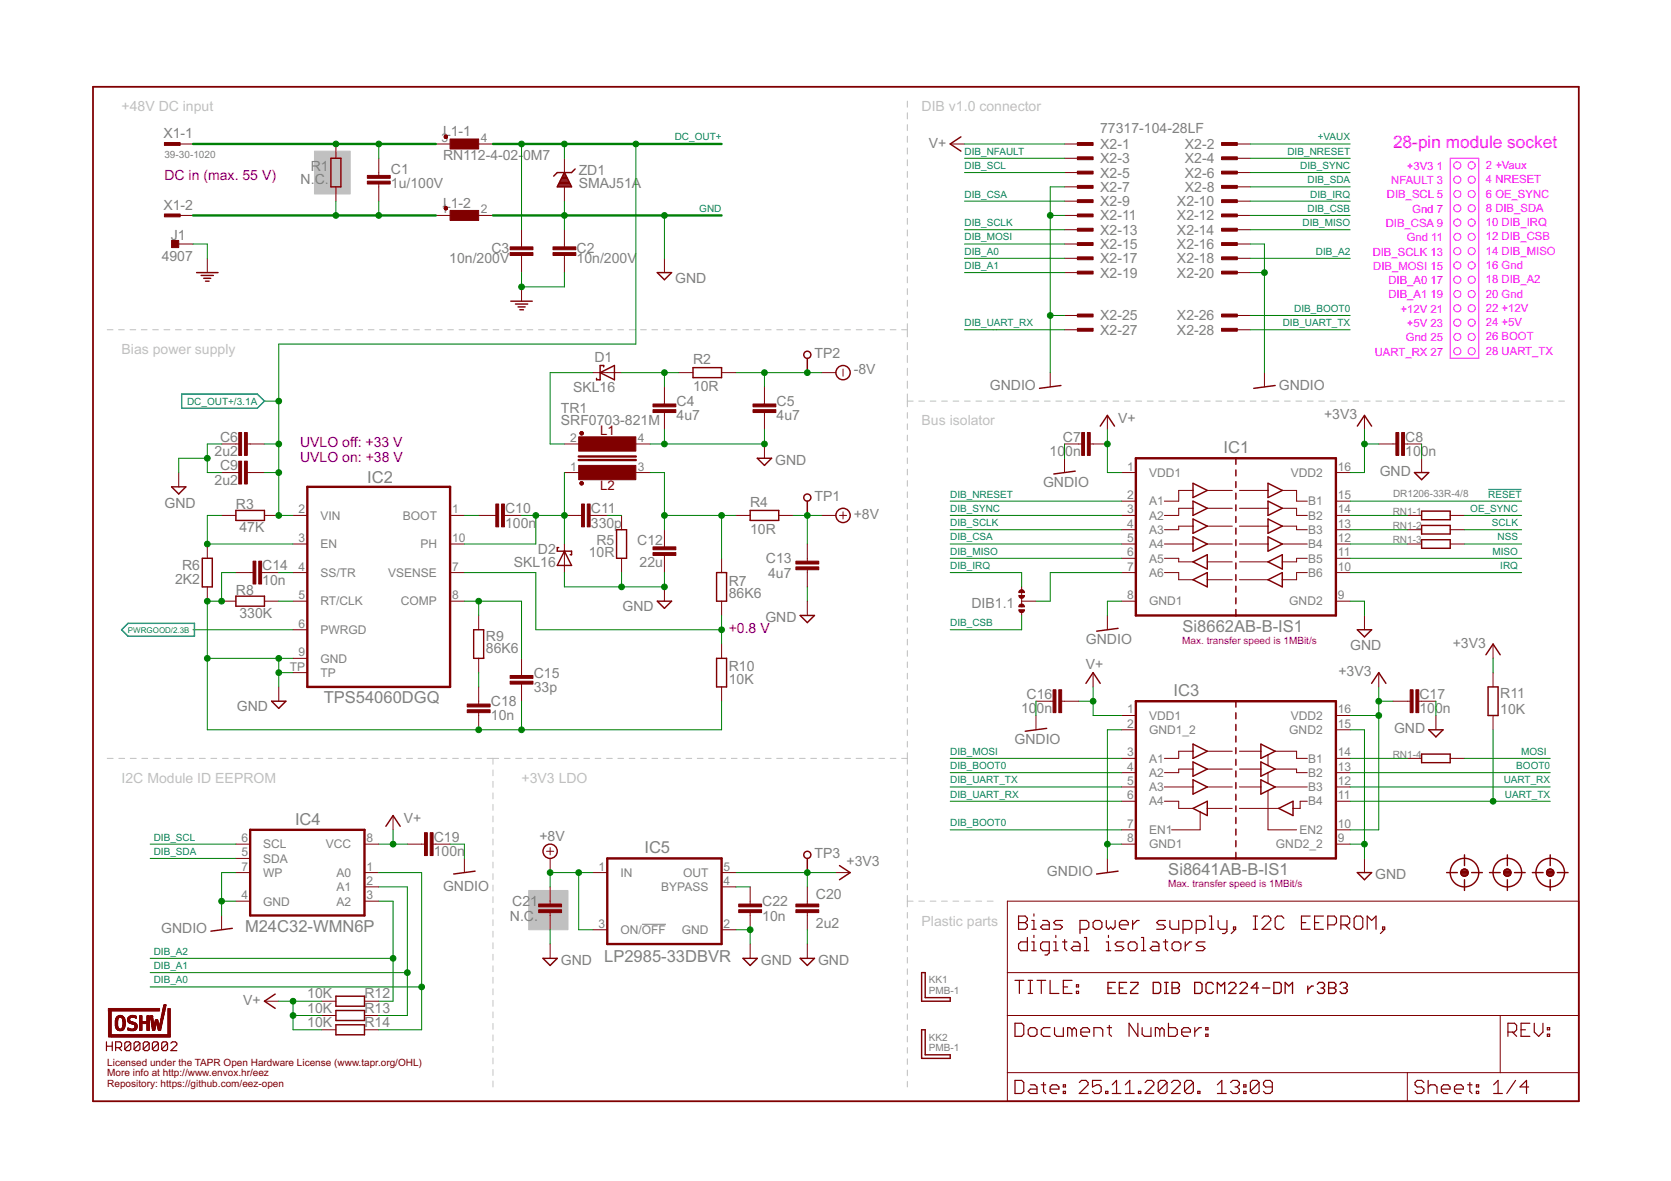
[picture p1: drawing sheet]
<svg xmlns="http://www.w3.org/2000/svg" width="297mm" height="210mm" viewBox="0 0 297 210" stroke-linecap="round" stroke-linejoin="round" font-family="sans-serif">
<defs><g id="words">
<text font-size="3.1" fill="#f0f" x="247.6" y="26.2">28-pin module socket</text>
<g font-size="2.9" fill="#808080">
<text x="217.5" y="80.6">IC1</text>
<text x="65.3" y="85.8">IC2</text>
<text x="210.2" y="112.3">Si8662AB-B-IS1</text>
<text x="57.5" y="124.9">TPS54060DGQ</text>
<text x="208.6" y="123.8">IC3</text>
<text x="52.4" y="146.6">IC4</text>
<text x="114.6" y="151.5">IC5</text>
<text x="207.7" y="155.5">Si8641AB-B-IS1</text>
<text x="43.6" y="165.7">M24C32-WMN6P</text>
<text x="107.4" y="171">LP2985-33DBVR</text>
</g>
<g font-size="2.5" fill="#c0c0c0">
<text x="21.6" y="19.8">+48V DC input</text>
<text x="163.8" y="19.8">DIB v1.0 connector</text>
<text x="21.6" y="62.9">Bias power supply</text>
<text x="163.8" y="75.6">Bus isolator</text>
<text x="21.6" y="139.1">I2C Module ID EEPROM</text>
<text x="92.7" y="139.1">+3V3 LDO</text>
<text x="163.8" y="164.5">Plastic parts</text>
</g>
<g font-size="2.5" fill="#808080">
<text x="195.6" y="23.6">77317-104-28LF</text>
<text x="29" y="24.6">X1-1</text>
<text x="78.8" y="28.5">RN112-4-02-</text>
<text x="78.8" y="24.2">L1-1</text>
<text x="93" y="28.5">0M7</text>
<text x="165.1" y="26.2">V+</text>
<text x="195.6" y="26.5">X2-1</text>
<text x="195.6" y="29">X2-3</text>
<text x="210.6" y="26.5">X2-2</text>
<text x="210.6" y="29">X2-4</text>
<text x="53.4" y="32.7">N.</text>
<text x="55.2" y="30.4">R1</text>
<text x="55.9" y="32.7">C.</text>
<text x="69.5" y="33.5">1u/100V</text>
<text x="69.5" y="30.9">C1</text>
<text x="102.9" y="33.5">SMAJ51A</text>
<text x="102.9" y="31.2">ZD1</text>
<text x="195.6" y="31.6">X2-5</text>
<text x="195.6" y="34.1">X2-7</text>
<text x="210.6" y="31.6">X2-6</text>
<text x="210.6" y="34.1">X2-8</text>
<text x="29" y="37.3">X1-2</text>
<text x="78.8" y="36.9">L1-2</text>
<text x="195.6" y="36.6">X2-9</text>
<text x="195.6" y="39.2">X2-11</text>
<text x="195.6" y="41.7">X2-13</text>
<text x="209.2" y="36.6">X2-10</text>
<text x="209.2" y="39.2">X2-12</text>
<text x="209.2" y="41.7">X2-14</text>
<text x="28.7" y="46.4">4907</text>
<text x="30.4" y="42.6">J1</text>
<text x="79.9" y="46.8">10n/200V</text>
<text x="87.4" y="44.9">C3</text>
<text x="102.5" y="46.8">10n/200V</text>
<text x="102.5" y="44.9">C2</text>
<text x="195.6" y="44.3">X2-15</text>
<text x="195.6" y="46.8">X2-17</text>
<text x="209.2" y="44.3">X2-16</text>
<text x="209.2" y="46.8">X2-18</text>
<text x="120" y="50.2">GND</text>
<text x="195.6" y="49.3">X2-19</text>
<text x="209.2" y="49.3">X2-20</text>
<text x="195.6" y="57">X2-25</text>
<text x="195.6" y="59.5">X2-27</text>
<text x="209.2" y="57">X2-26</text>
<text x="209.2" y="59.5">X2-28</text>
<text x="105.7" y="64.3">D1</text>
<text x="123.2" y="64.7">R2</text>
<text x="144.8" y="63.7">TP2</text>
<text x="101.9" y="69.6">SKL16</text>
<text x="123.2" y="69.5">10R</text>
<text x="151.8" y="66.5">-8V</text>
<text x="176" y="69.3">GNDIO</text>
<text x="227.3" y="69.4">GNDIO</text>
<text x="99.7" y="75.5">SRF0703-821M</text>
<text x="99.7" y="73.4">TR1</text>
<text x="120.3" y="74.7">4u7</text>
<text x="120.3" y="72.2">C4</text>
<text x="138" y="74.7">4u7</text>
<text x="138" y="72.2">C5</text>
<text x="198.7" y="75.1">V+</text>
<text x="235.4" y="74.5">+3V3</text>
<text x="38.1" y="81.1">2u2</text>
<text x="39.1" y="78.5">C6</text>
<text x="39.1" y="83.6">C9</text>
<text x="137.8" y="82.6">GND</text>
<text x="186.6" y="81.1">10</text>
<text x="188.9" y="78.5">C7</text>
<text x="189.4" y="81.1">0n</text>
<text x="249.8" y="81.1">100n</text>
<text x="249.8" y="78.5">C8</text>
<text x="38.1" y="86.2">2u2</text>
<text x="144.8" y="89.1">TP1</text>
<text x="185.4" y="86.5">GNDIO</text>
<text x="245.3" y="84.6">GND</text>
<text x="29.2" y="90.2">GND</text>
<text x="41.9" y="90.4">R3</text>
<text x="42.6" y="94.5">47K</text>
<text x="89.8" y="93.8">100n</text>
<text x="89.8" y="91.2">C10</text>
<text x="105" y="93.8">330p</text>
<text x="105" y="91.2">C11</text>
<text x="133.4" y="94.9">10R</text>
<text x="133.4" y="90.1">R4</text>
<text x="151.8" y="92.2">+8V</text>
<text x="32.4" y="101.2">R6</text>
<text x="46.6" y="101.4">C14</text>
<text x="91.3" y="100.8">SKL16</text>
<text x="95.6" y="98.5">D2</text>
<text x="104.7" y="99">10R</text>
<text x="106" y="96.8">R5</text>
<text x="113.3" y="96.9">C12</text>
<text x="113.7" y="100.8">22u</text>
<text x="136.1" y="100.1">C13</text>
<text x="31.1" y="103.8">2K2</text>
<text x="41.9" y="105.7">R8</text>
<text x="46.6" y="103.9">10n</text>
<text x="129.5" y="106.3">86K6</text>
<text x="129.5" y="104.1">R7</text>
<text x="136.5" y="102.7">4u7</text>
<text x="172.7" y="108">DIB1.1</text>
<text x="42.6" y="109.8">330K</text>
<text x="86.4" y="113.9">R9</text>
<text x="110.7" y="108.6">GND</text>
<text x="136.1" y="110.5">GND</text>
<text x="86.4" y="116.1">86K6</text>
<text x="129.5" y="119.3">R10</text>
<text x="193" y="114.5">GNDIO</text>
<text x="193" y="118.9">V+</text>
<text x="240" y="115.6">GND</text>
<text x="258.2" y="115.1">+3V3</text>
<text x="87.3" y="125.5">C18</text>
<text x="94.9" y="123">33p</text>
<text x="94.9" y="120.4">C15</text>
<text x="129.5" y="121.6">10K</text>
<text x="182.5" y="124.2">C16</text>
<text x="237.9" y="120.2">+3V3</text>
<text x="252.3" y="124.2">C17</text>
<text x="266.7" y="124.1">R11</text>
<text x="42.1" y="126.4">GND</text>
<text x="87.3" y="128.1">10n</text>
<text x="181.5" y="126.8">10</text>
<text x="184.3" y="126.8">0n</text>
<text x="247.8" y="130.3">GND</text>
<text x="252.3" y="126.8">100n</text>
<text x="266.7" y="126.9">10K</text>
<text x="180.3" y="132.2">GNDIO</text>
<text x="71.8" y="146.2">V+</text>
<text x="77.1" y="149.6">C19</text>
<text x="95.9" y="149.4">+8V</text>
<text x="77.1" y="152.2">100n</text>
<text x="144.8" y="152.6">TP3</text>
<text x="150.5" y="153.8">+3V3</text>
<text x="186.1" y="155.6">GNDIO</text>
<text x="78.8" y="158.3">GNDIO</text>
<text x="91.1" y="161.1">C2</text>
<text x="94.3" y="161.1">1</text>
<text x="135.5" y="161.1">C22</text>
<text x="145" y="159.8">C20</text>
<text x="244.5" y="156.2">GND</text>
<text x="28.7" y="165.9">GNDIO</text>
<text x="90.6" y="163.6">N.C.</text>
<text x="135.5" y="163.6">10n</text>
<text x="145" y="164.9">2u2</text>
<text x="99.7" y="171.5">GND</text>
<text x="135.3" y="171.5">GND</text>
<text x="145.4" y="171.5">GND</text>
<text x="43.2" y="178.6">V+</text>
<text x="54.6" y="177.4">10K</text>
<text x="54.6" y="180">10K</text>
<text x="64.8" y="177.4">R12</text>
<text x="64.8" y="180">R13</text>
<text x="54.6" y="182.5">10K</text>
<text x="64.8" y="182.5">R14</text>
</g>
<g font-size="2.5" fill="#800080">
<text x="29.2" y="31.9">DC in (max. 55 V)</text>
<text x="53.4" y="79.4">UVLO off: +33 V</text>
<text x="53.4" y="82.1">UVLO on: +38 V</text>
<text x="129.5" y="112.6">+0.8 V</text>
</g>
<g font-size="2.3" fill="#800000">
<text x="106.7" y="77.3">L1</text>
<text x="106.7" y="87.2">L2</text>
</g>
<g font-size="2.1" fill="#808080">
<text x="78.5" y="25.2">3</text>
<text x="85.5" y="25.2">4</text>
<text x="78.5" y="37.9">1</text>
<text x="85.5" y="37.9">2</text>
<text x="101.3" y="78.6">2</text>
<text x="101.3" y="83.6">1</text>
<text x="113.4" y="78.6">4</text>
<text x="113.4" y="83.6">3</text>
<text x="200.4" y="83.6">1</text>
<text x="237.8" y="83.6">16</text>
<text x="200.4" y="88.7">2</text>
<text x="204.3" y="84.8">VDD1</text>
<text x="204.3" y="89.8">A1</text>
<text x="229.4" y="84.8">VDD2</text>
<text x="232.5" y="89.8">B1</text>
<text x="237.8" y="88.7">15</text>
<text x="53.1" y="91.3">2</text>
<text x="57" y="92.4">VIN</text>
<text x="71.6" y="92.4">BOOT</text>
<text x="80.4" y="91.3">1</text>
<text x="200.4" y="91.3">3</text>
<text x="200.4" y="93.8">4</text>
<text x="204.3" y="92.4">A2</text>
<text x="204.3" y="94.9">A3</text>
<text x="232.5" y="94.9">B3</text>
<text x="232.5" y="92.4">B2</text>
<text x="237.8" y="93.8">13</text>
<text x="237.8" y="91.3">14</text>
<text x="53.1" y="96.3">3</text>
<text x="53.1" y="101.4">4</text>
<text x="57" y="97.5">EN</text>
<text x="74.7" y="97.5">PH</text>
<text x="80.4" y="96.3">10</text>
<text x="80.4" y="101.4">7</text>
<text x="200.4" y="96.3">5</text>
<text x="200.4" y="98.9">6</text>
<text x="200.4" y="101.4">7</text>
<text x="204.3" y="97.5">A4</text>
<text x="204.3" y="100">A5</text>
<text x="232.5" y="97.5">B4</text>
<text x="232.5" y="100">B5</text>
<text x="237.8" y="96.3">12</text>
<text x="237.8" y="98.9">11</text>
<text x="237.8" y="101.4">10</text>
<text x="53.1" y="106.5">5</text>
<text x="57" y="102.5">SS/TR</text>
<text x="57" y="107.6">RT/CLK</text>
<text x="69" y="102.5">VSENSE</text>
<text x="71.3" y="107.6">COMP</text>
<text x="80.4" y="106.5">8</text>
<text x="200.4" y="106.5">8</text>
<text x="204.3" y="107.6">GND1</text>
<text x="204.3" y="102.5">A6</text>
<text x="229.2" y="107.6">GND2</text>
<text x="232.5" y="102.5">B6</text>
<text x="237.8" y="106.5">9</text>
<text x="53.1" y="111.6">6</text>
<text x="57" y="112.7">PWRGD</text>
<text x="51.5" y="119.2">TP</text>
<text x="53.1" y="116.7">9</text>
<text x="57" y="117.8">GND</text>
<text x="57" y="120.3">TP</text>
<text x="200.4" y="126.8">1</text>
<text x="200.4" y="129.3">2</text>
<text x="204.3" y="127.9">VDD1</text>
<text x="204.3" y="130.5">GND1_2</text>
<text x="229.2" y="130.5">GND2</text>
<text x="229.4" y="127.9">VDD2</text>
<text x="237.8" y="129.3">15</text>
<text x="237.8" y="126.8">16</text>
<text x="200.4" y="134.4">3</text>
<text x="200.4" y="137">4</text>
<text x="204.3" y="135.5">A1</text>
<text x="232.5" y="135.5">B1</text>
<text x="237.8" y="137">13</text>
<text x="237.8" y="134.4">14</text>
<text x="200.4" y="139.5">5</text>
<text x="200.4" y="142">6</text>
<text x="204.3" y="138.1">A2</text>
<text x="204.3" y="140.6">A3</text>
<text x="204.3" y="143.2">A4</text>
<text x="232.5" y="143.2">B4</text>
<text x="232.5" y="140.6">B3</text>
<text x="232.5" y="138.1">B2</text>
<text x="237.8" y="142">11</text>
<text x="237.8" y="139.5">12</text>
<text x="42.9" y="149.7">6</text>
<text x="65.1" y="149.7">8</text>
<text x="200.4" y="147.1">7</text>
<text x="200.4" y="149.7">8</text>
<text x="204.3" y="148.2">EN1</text>
<text x="231" y="148.2">EN2</text>
<text x="237.8" y="149.7">9</text>
<text x="237.8" y="147.1">10</text>
<text x="42.9" y="152.2">5</text>
<text x="42.9" y="154.7">7</text>
<text x="46.8" y="153.3">SDA</text>
<text x="46.8" y="155.9">WP</text>
<text x="46.8" y="150.8">SCL</text>
<text x="57.9" y="150.8">VCC</text>
<text x="59.8" y="155.9">A0</text>
<text x="65.1" y="154.7">1</text>
<text x="106.4" y="154.7">1</text>
<text x="110.3" y="155.9">IN</text>
<text x="121.4" y="155.9">OUT</text>
<text x="128.6" y="154.7">5</text>
<text x="204.3" y="150.8">GND1</text>
<text x="226.8" y="150.8">GND2_2</text>
<text x="42.9" y="159.8">4</text>
<text x="46.8" y="160.9">GND</text>
<text x="59.8" y="160.9">A2</text>
<text x="59.8" y="158.4">A1</text>
<text x="65.1" y="159.8">3</text>
<text x="65.1" y="157.3">2</text>
<text x="117.5" y="158.4">BYPASS</text>
<text x="128.6" y="157.3">4</text>
<text x="106.4" y="164.9">3</text>
<text x="110.3" y="166">ON/OFF</text>
<text x="121.2" y="166">GND</text>
<text x="128.6" y="164.9">2</text>
</g>
<g font-size="2" fill="#f0f">
<text x="246.5" y="35.3">DIB_SCL 5</text>
<text x="247.3" y="32.7">NFAULT 3</text>
<text x="250.1" y="30.2">+3V3</text>
<text x="255.4" y="30.2">1</text>
<text x="264.1" y="35.1">6 OE_SYNC</text>
<text x="264.1" y="30">2 +Vaux</text>
<text x="264.1" y="32.6">4 NRESET</text>
<text x="246.3" y="40.3">DIB_CSA 9</text>
<text x="251" y="37.8">Gnd 7</text>
<text x="264.1" y="40.2">10 DIB_IRQ</text>
<text x="264.1" y="37.7">8 DIB_SDA</text>
<text x="244" y="45.4">DIB_SCLK 13</text>
<text x="244.1" y="48">DIB_MOSI 15</text>
<text x="250.1" y="42.9">Gnd 11</text>
<text x="264.1" y="47.8">16 Gnd</text>
<text x="264.1" y="42.7">12 DIB_CSB</text>
<text x="264.1" y="45.3">14 DIB_MISO</text>
<text x="246.8" y="53">DIB_A1</text>
<text x="246.8" y="50.5">DIB_A0</text>
<text x="254.3" y="53">19</text>
<text x="254.3" y="50.5">17</text>
<text x="264.1" y="52.9">20 Gnd</text>
<text x="264.1" y="50.4">18 DIB_A2</text>
<text x="249" y="55.6">+12V 21</text>
<text x="250.1" y="58.1">+5V 23</text>
<text x="264.1" y="55.4">22 +12V</text>
<text x="264.1" y="58">24 +5V</text>
<text x="244.4" y="63.2">UART_RX 27</text>
<text x="249.9" y="60.7">Gnd 25</text>
<text x="264.1" y="60.5">26 BOOT</text>
<text x="264.1" y="63">28 UART_TX</text>
</g>
<g font-size="1.8" fill="#808080">
<text x="29.2" y="28">39-30-1020</text>
<text x="247.6" y="88.3">DR1206-33R-4/8</text>
<text x="247.6" y="91.5">RN1-1</text>
<text x="247.6" y="94">RN1-2</text>
<text x="247.6" y="96.6">RN1-3</text>
<text x="247.6" y="134.7">RN1-4</text>
<text x="165.1" y="176.7">PMB-1</text>
<text x="165.1" y="174.8">KK1</text>
<text x="165.1" y="184.9">KK2</text>
<text x="165.1" y="186.8">PMB-1</text>
</g>
<g font-size="1.8" fill="#008080">
<text x="119.9" y="25">DC_OUT+</text>
<text x="171.4" y="27.5">DIB_NFAULT</text>
<text x="228.9" y="27.5">DIB_NRESET</text>
<text x="234.3" y="25">+VAUX</text>
<text x="171.4" y="30">DIB_SCL</text>
<text x="171.4" y="35.1">DIB_CSA</text>
<text x="231.1" y="30">DIB_SYNC</text>
<text x="232.4" y="32.6">DIB_SDA</text>
<text x="232.9" y="35.1">DIB_IRQ</text>
<text x="124.3" y="37.7">GND</text>
<text x="171.4" y="40.2">DIB_SCLK</text>
<text x="231.5" y="40.2">DIB_MISO</text>
<text x="232.4" y="37.7">DIB_CSB</text>
<text x="171.4" y="45.3">DIB_A0</text>
<text x="171.4" y="47.8">DIB_A1</text>
<text x="171.4" y="42.7">DIB_MOSI</text>
<text x="233.9" y="45.3">DIB_A2</text>
<text x="171.4" y="58">DIB_UART_RX</text>
<text x="228" y="58">DIB_UART_TX</text>
<text x="230" y="55.4">DIB_BOOT0</text>
<text x="33.2" y="71.9">DC_OUT+/3.1A</text>
<text x="168.9" y="88.4">DIB_NRESET</text>
<text x="264.6" y="88.4">RESET</text>
<text x="168.9" y="93.5">DIB_SCLK</text>
<text x="168.9" y="91">DIB_SYNC</text>
<text x="261.4" y="91">OE_SYNC</text>
<text x="265.2" y="93.5">SCLK</text>
<text x="168.9" y="98.6">DIB_MISO</text>
<text x="168.9" y="96.1">DIB_CSA</text>
<text x="168.9" y="101.1">DIB_IRQ</text>
<text x="265.3" y="98.6">MISO</text>
<text x="266.2" y="96.1">NSS</text>
<text x="266.7" y="101.1">IRQ</text>
<text x="168.9" y="111.3">DIB_CSB</text>
<text x="168.9" y="134.1">DIB_MOSI</text>
<text x="168.9" y="136.7">DIB_BOOT0</text>
<text x="269.5" y="136.7">BOOT0</text>
<text x="270.4" y="134.1">MOSI</text>
<text x="168.9" y="141.8">DIB_UART_RX</text>
<text x="168.9" y="139.2">DIB_UART_TX</text>
<text x="267.3" y="139.2">UART_RX</text>
<text x="267.5" y="141.8">UART_TX</text>
<text x="27.3" y="149.4">DIB_SCL</text>
<text x="168.9" y="146.8">DIB_BOOT0</text>
<text x="27.3" y="151.9">DIB_SDA</text>
<text x="27.3" y="172.2">DIB_A1</text>
<text x="27.3" y="169.7">DIB_A2</text>
<text x="27.3" y="174.8">DIB_A0</text>
</g>
<g font-size="1.8" fill="#800080">
<text x="210.2" y="114.5">Max. transfer speed is 1MBit/s</text>
<text x="207.6" y="157.6">Max. transfer speed is 1MBit/s</text>
</g>
<g font-size="1.8" fill="#800000">
<text x="19.1" y="189.4">Licensed under the TAPR Open Hardware License (www.tapr.org/OHL)</text>
<text x="19.1" y="191.3">More info at http://www.envox.hr/eez</text>
<text x="19.1" y="193.2">Repository: https://github.com/eez-open</text>
</g>
<text font-size="1.4" fill="#008080" x="22.8" y="112.4">PWRGOOD/2.3B</text>
</g></defs>
<g fill="none" stroke="#c0c0c0" stroke-width=".18">
<path d="M161.3 18v1M161.3 20v1.1M161.3 22.1v1.1M161.3 24.2v1.1M161.3 26.3v1.1M161.3 28.4v1.1M161.3 30.5v1M161.3 32.5v1.1M161.3 34.6v1.1M161.3 36.7v1.1M161.3 38.8v1.1M19.1 58.6h1"/>
<path d="M21.1 58.6h1M23.1 58.6h1M25.1 58.6h1M27.1 58.6h1.1M29.1 58.6h1.1M31.2 58.6h1M33.2 58.6h1M35.2 58.6h1M37.2 58.6h1M39.2 58.6h1.1M41.3 58.6h1M43.3 58.6h1"/>
<path d="M45.3 58.6h1M47.3 58.6h1M49.3 58.6h1M51.4 58.6h1M53.4 58.6h1M55.4 58.6h1M57.4 58.6h1M59.4 58.6h1M61.4 58.6h1M63.5 58.6h1M65.5 58.6h1M67.5 58.6h1"/>
<path d="M69.5 58.6h1M71.5 58.6h1M73.5 58.6h1M75.5 58.6h1.1M77.6 58.6h1M79.6 58.6h1M81.6 58.6h1M83.6 58.6h1M85.6 58.6h1.1M87.7 58.6h1M89.7 58.6h1M91.7 58.6h1"/>
<path d="M93.7 58.6h1M95.7 58.6h1M97.7 58.6h1.1M99.8 58.6h1M101.8 58.6h1M103.8 58.6h1M105.8 58.6h1M107.8 58.6h1M109.8 58.6h1M111.9 58.6h1M113.9 58.6h1M115.9 58.6h1"/>
<path d="M117.9 58.6h1M119.9 58.6h1M121.9 58.6h1.1M124 58.6h1M126 58.6h1M128 58.6h1M130 58.6h1M132 58.6h1.1M134 58.6h1.1M136.1 58.6h1M138.1 58.6h1M140.1 58.6h1"/>
<path d="M142.1 58.6h1M144.1 58.6h1M146.2 58.6h1M148.2 58.6h1M150.2 58.6h1M152.2 58.6h1M154.2 58.6h1M156.2 58.6h1M158.2 58.6h1.1M160.3 58.6h1M161.3 40.9v1.1M161.3 42.9v1.1"/>
<path d="M161.3 45v1.1M161.3 47.1v1.1M161.3 49.2v1.1M161.3 51.3v1.1M161.3 53.4v1M161.3 55.4v1.1M161.3 57.5v2.4M161.3 60.9v1.3M161.3 63.2v1.3M161.3 65.4v1.3M161.3 67.7v1.3M161.3 70v2.3"/>
<path d="M161.3 73.3v1M161.3 75.3v1M161.3 77.3v1.1M161.3 79.4v1M161.3 71.3h1M163.3 71.3h1.1M165.4 71.3h1M167.4 71.3h1M169.4 71.3h1M171.4 71.3h1.1M173.5 71.3h1M175.5 71.3h1"/>
<path d="M177.5 71.3h1.1M179.6 71.3h1M181.6 71.3h1M183.6 71.3h1.1M185.7 71.3h1M187.7 71.3h1M189.7 71.3h1.1M191.7 71.3h1.1M193.8 71.3h1M195.8 71.3h1M197.8 71.3h1.1M199.9 71.3h1"/>
<path d="M201.9 71.3h1M203.9 71.3h1.1M206 71.3h1M208 71.3h1M210 71.3h1.1M212.1 71.3h1M214.1 71.3h1M216.1 71.3h1.1M218.2 71.3h1M220.2 71.3h1M222.2 71.3h1.1M224.3 71.3h1"/>
<path d="M226.3 71.3h1M228.3 71.3h1.1M230.4 71.3h1M232.4 71.3h1M234.4 71.3h1M236.5 71.3h1M238.5 71.3h1M240.5 71.3h1M242.5 71.3h1.1M244.6 71.3h1M246.6 71.3h1M248.6 71.3h1.1"/>
<path d="M250.7 71.3h1M252.7 71.3h1M254.7 71.3h1.1M256.8 71.3h1M258.8 71.3h1M260.8 71.3h1.1M262.8 71.3h1.1M264.9 71.3h1M266.9 71.3h1M268.9 71.3h1.1M271 71.3h1M273 71.3h1"/>
<path d="M275 71.3h1.1M277.1 71.3h1M161.3 81.4v1M161.3 83.4v1M161.3 85.4v1M161.3 87.4v1M161.3 89.4v1M161.3 91.5v1M161.3 93.5v1M161.3 95.5v1M161.3 97.5v1M161.3 99.5v1"/>
<path d="M161.3 101.5v1M161.3 103.5v1.1M161.3 105.6v1M161.3 107.6v1M161.3 109.6v1M161.3 111.6v1M161.3 113.6v1M161.3 115.6v1M161.3 117.6v1.1M161.3 119.7v1M19.1 134.8h1M21.1 134.8h1.1"/>
<path d="M23.2 134.8h1M25.2 134.8h1M27.3 134.8h1M29.3 134.8h1.1M31.3 134.8h1.1M33.4 134.8h1M35.4 134.8h1.1M37.5 134.8h1M39.5 134.8h1.1M41.6 134.8h1M43.6 134.8h1.1M45.7 134.8h1"/>
<path d="M47.7 134.8h1.1M49.8 134.8h1M51.8 134.8h1.1M53.8 134.8h1.1M55.9 134.8h1M58 134.8h1M60 134.8h1M62 134.8h1.1M64.1 134.8h1M66.1 134.8h1.1M68.2 134.8h1M70.2 134.8h1.1"/>
<path d="M72.3 134.8h1M74.3 134.8h1.1M76.4 134.8h1M78.4 134.8h1.1M80.5 134.8h1M82.5 134.8h1M84.5 134.8h1.1M86.6 134.8h2M87.6 134.8v1M87.6 136.8v1.1M87.6 138.9v1M89.7 134.8h1"/>
<path d="M91.7 134.8h1M93.7 134.8h1M95.7 134.8h1M97.7 134.8h1M99.7 134.8h1.1M101.8 134.8h1M103.8 134.8h1M105.8 134.8h1M107.8 134.8h1M109.8 134.8h1M111.8 134.8h1.1M113.9 134.8h1"/>
<path d="M115.9 134.8h1M117.9 134.8h1M119.9 134.8h1M121.9 134.8h1.1M124 134.8h1M126 134.8h1M128 134.8h1M130 134.8h1M132 134.8h1M134 134.8h1.1M136.1 134.8h1M138.1 134.8h1"/>
<path d="M140.1 134.8h1M142.1 134.8h1M144.1 134.8h1M146.2 134.8h1M148.2 134.8h1M150.2 134.8h1M152.2 134.8h1M154.2 134.8h1M156.2 134.8h1M158.2 134.8h1.1M160.3 134.8h1M161.3 121.7v1"/>
<path d="M161.3 123.7v1M161.3 125.7v1M161.3 127.7v1M161.3 129.7v1M161.3 131.8v1M161.3 133.8v2M161.3 136.8v1M161.3 138.9v1M87.6 140.9v1.1M87.6 143v1M87.6 145v1.1M87.6 147.1v1"/>
<path d="M87.6 149.1v1.1M87.6 151.2v1M87.6 153.2v1.1M87.6 155.3v1M87.6 157.3v1.1M87.6 159.4v1M161.3 140.9v1M161.3 142.9v1M161.3 144.9v1.1M161.3 147v1M161.3 149v1M161.3 151v1.1"/>
<path d="M161.3 153.1v1M161.3 155.1v1M161.3 157.1v1.1M161.3 159.2v2M87.6 161.4v1.1M87.6 163.5v1M87.6 165.5v1.1M87.6 167.6v1M87.6 169.6v1M87.6 171.7v1M87.6 173.7v1.1M87.6 175.7v1.1"/>
<path d="M87.6 177.8v1.1M87.6 179.9v1M161.3 162.2v1M161.3 164.2v1M161.3 166.2v1M161.3 168.2v1M161.3 170.2v1M161.3 172.2v1M161.3 174.2v1M161.3 176.2v1M161.3 178.2v1M161.3 160.2h1"/>
<path d="M163.3 160.2h1M165.4 160.2h1M167.4 160.2h1M169.4 160.2h1M171.4 160.2h1.1M173.5 160.2h1M175.5 160.2h1M87.6 181.9v1M87.6 183.9v1.1M87.6 186v1M87.6 188v1.1M87.6 190.1v1"/>
<path d="M87.6 192.1v1.1M161.3 180.2v1M161.3 182.2v1M161.3 184.2v1M161.3 186.2v1M161.3 188.2v1M161.3 190.2v1M161.3 192.2v1"/>
</g>
<g fill="#c0c0c0" stroke="#c0c0c0" stroke-width=".18">
<path d="M55.9 26.9h6.4v7.6h-6.4z"/>
<path d="M94 158.3h7v6.9h-7z"/>
</g>
<path d="M114.1 164.3h4.3" fill="none" stroke="#808080" stroke-width=".18"/>
<g fill="none" stroke="#800000" stroke-width=".21">
<path d="M180.4 174.2h1.6M181.1 162.8h1.1l.4 .4v.4l-.4 .4 .4 .4v.4l-.4 .4h-1.1zM181.1 164h1.1M181.2 174.2v2.4M182.6 166.6v2.4h-1.1l-.4-.4v-.8l.4-.4h1.1M182.8 174.2h.8M182.8 176.6h.8M183.2 174.2v2.4M183.4 165.2h.8M183.4 163.6h.4v1.6M183.4 167.4h.4v1.6M183.4 169h.8"/>
<path d="M183.8 162.4v.4M183.8 166.2v.4M184.3 174.2h1.6M185.1 174.2v2.4M185.4 163.6h.7l.4 .4v1.2h-1.1l-.4-.4 .4-.4h1.1M186.5 169h-1.1l-.4-.4v-.8l.4-.4h1.1v2l-.4 .3h-.4M186.7 174.2v2.4h1.5M187.3 169h.8M187.3 167.4h.4v1.6M187.7 166.2v.4M188.9 163.6h-1.2l-.4 .4 .4 .4h.8l.4 .4-.4 .4h-1.2M188.9 167.4h.8"/>
<path d="M189 175.4h.8M189.3 167v1.6l.4 .4M190.6 174.2h-1.6v2.4h1.6M190.8 167.4h.8l.4 .4v1.2h-1.2l-.4-.4 .4-.4h1.2M191.3 176.2h.4v.4h-.4zM191.3 175h.4v.4h-.4zM192 165.2h1.1l.4-.4v-.8l-.4-.4h-1.1v2.3M192.8 169h.7M192.8 166.6h.3v2.4M194.3 164l.4-.4h.8l.4 .4v.8l-.4 .4h-.8l-.4-.4zM196.7 163.6v1.2l.3 .4 .4-.4 .4 .4 .4-.4v-1.2M196.7 169h.7"/>
<path d="M196.7 167.4h.3v1.6M197 166.2v.4M199 164.4h1.6v-.4l-.4-.4h-.8l-.4 .4v.8l.4 .4h.8M199.8 167.4h-1.2l-.4 .4 .4 .4h.8l.4 .4-.4 .4h-1.2M200.9 167.4h.8l.4 .4v.8l-.4 .4h-.8l-.3-.4v-.8zM201.3 163.6v1.6M202.5 163.6h-.4l-.8 .8M202.9 169h.8M202.9 166.6h.4v2.4M204.9 167.4h.7l.4 .4v1.2h-1.1l-.5-.4 .5-.4h1.1M206.8 167.4h.8M207.2 163.6h-1.2l-.4 .4 .4 .4h.8l.4 .4-.4 .4h-1.2"/>
<path d="M207.2 167v1.6l.4 .4M208 163.6v1.2l.3 .4h1.2v-1.6M208.3 167.8l.4-.4h.8l.4 .4v.8l-.4 .4h-.8l-.4-.4zM210.3 165.2h1.2l.4-.4v-.8l-.4-.4h-1.2v2.3M210.7 167.4v1.6M211.9 167.4h-.4l-.8 .8M212.6 165.2h1.2l.4-.4v-.8l-.4-.4h-1.2v2.3M214.2 167.4h-1.2l-.4 .4 .4 .4h.8l.4 .4-.4 .4h-1.2M215 162.8h.4v2.4M215 165.2h.8M216.5 163.6v1.2l.4 .4h1.2M218.1 163.6v1.9l-.4 .4h-.4"/>
<path d="M219.3 164.8h.3v.4h-.3zM219.6 165.2l-.7 .7M222.8 162.8h.7M222.8 165.2h.7M223.2 162.8v2.4M224.3 163.2l.4-.4h.8l.4 .4v.4l-1.6 1.6h1.6M228.2 163.2l-.4-.4h-.7l-.4 .4v1.6l.4 .4h.7l.4-.4M231.4 164h.7M232.9 162.8h-1.5v2.4h1.5M233.7 164h.8M235.2 162.8h-1.5v2.4h1.5M236 164.4h1.2l.4-.4v-.8l-.4-.4h-1.2v2.4"/>
<path d="M238.4 164.4h1.1l.4-.4v-.8l-.4-.4h-1.1v2.4M239.1 164.4l.8 .8M241.1 162.8h.8l.4 .4v1.6l-.4 .4h-.8l-.4-.4v-1.6zM243 165.2v-2.4l.8 .8 .8-.8v2.4M245.8 164.8h.3v.4h-.3zM246.1 165.2l-.7 .7M18.9 185.2v1.5M18.9 185.9h1.1M20 185.2v1.5M20.6 186.2h.7l.3-.3v-.5l-.3-.2h-.7v1.5M21.1 186.2l.5 .5M23.2 185.4l-.2-.2h-.5l-.3 .2v1.1"/>
<path d="M23.2 185.4v1.1l-.2 .2h-.5l-.3-.2M23.2 185.4l-1 1.1M24.9 185.4l-.3-.2h-.5l-.3 .2v1.1M24.9 185.4v1.1l-.3 .2h-.5l-.3-.2M24.9 185.4l-1.1 1.1M26.5 185.4l-.3-.2h-.5l-.2 .2v1.1M26.5 185.4v1.1l-.3 .2h-.5l-.2-.2M26.5 185.4l-1 1.1M28.2 185.4l-.3-.2h-.5l-.3 .2v1.1M28.2 185.4v1.1l-.3 .2h-.5l-.3-.2M28.2 185.4l-1.1 1.1M29.8 185.4l-.3-.2h-.5l-.3 .2v1.1"/>
<path d="M29.8 185.4v1.1l-.3 .2h-.5l-.3-.2M29.8 185.4l-1.1 1.1M30.4 185.4l.2-.2h.6l.2 .2v.3l-1 1h1M180.4 181.9h1.2l.4 .3v1.6l-.4 .4h-1.2zM180.4 192h1.2l.4 .4v1.6l-.4 .4h-1.2zM182.8 183l.4-.4h.7l.4 .4v.8l-.4 .4h-.7l-.4-.4zM183.2 192.8h.7l.4 .4v1.2h-1.1l-.4-.4 .4-.4h1.1M185.1 192.8h.8M185.5 192.4v1.6l.4 .4M186.7 193.6h1.5v-.4l-.4-.4h-.8l-.3 .4v.8l.3 .4h.8M186.7 182.6h-1.2l-.4 .4v.8l.4 .4h1.2M187.5 182.6v1.2l.3 .4h1.2v-1.6"/>
<path d="M189 194h.4v.4h-.4zM189 192.8h.4v.4h-.4zM190.6 183l-.4-.4h-.4v1.6M190.6 183l.4-.4 .3 .4v1.2M190.6 183v1.2M191.9 192.4l.4-.4h.7l.4 .4v.4l-1.5 1.6h1.5M192.1 183.4h1.6v-.4l-.4-.4h-.8l-.4 .4v.8l.4 .4h.8M194.5 184.2v-1.6h1.1l.4 .4v1.2M195.7 192h-1.5v1.2l.8-.4h.4l.3 .4v.8l-.3 .4h-.8l-.4-.4M196.5 194h.4v.4h-.4zM196.8 182.6h.8M197.2 182.2v1.6l.4 .4"/>
<path d="M197.7 194.4h1.6M197.7 192.8l.8-.8v2.4M200 194.4h1.6M200 192.8l.8-.8v2.4M202.3 181.9v2.3l-1.6-2.3v2.3M202.4 194h.4v.4h-.4zM203 182.6v1.2l.4 .4h1.2v-1.6M203.6 192.4l.3-.4h.8l.4 .4v.4l-1.5 1.6h1.5M206.2 183l-.4-.4h-.4v1.6M206.2 183v1.2M206.2 183l.3-.4 .4 .4v1.2M207.5 192.4v1.6l-.4 .4h-.8l-.4-.4"/>
<path d="M207.5 192.4l-.4-.4h-.8l-.4 .4v1.6M207.5 192.4l-1.6 1.6M207.7 181.9v2.3h1.2l.4-.4v-.8l-.4-.4h-1.2M208.2 192.4l.4-.4h.8l.4 .4v.4l-1.6 1.6h1.6M210.1 183.4h1.5v-.4l-.4-.4h-.8l-.3 .4v.8l.3 .4h.8M212.1 192.4v1.6l-.4 .4h-.7l-.4-.4M212.1 192.4l-.4-.4h-.7l-.4 .4v1.6M212.1 192.4l-1.5 1.6M212.4 182.6v1.6M212.9 194h.4v.4h-.4zM213.6 182.6h-.4l-.8 .8M214.3 183.8h.4v.4h-.4z"/>
<path d="M214.3 182.6h.4v.4h-.4zM216.4 194.4h1.6M216.4 192.8l.8-.8v2.4M218.8 192.4l.3-.4h.8l.4 .4v.4l-.4 .4M219.5 193.2h.4M219.9 193.2l.4 .4v.4l-.4 .4h-.8l-.3-.4M221.1 194h.4v.4h-.4zM221.1 192.8h.4v.4h-.4zM223.8 192.4v1.6l-.4 .4h-.7l-.4-.4M223.8 192.4l-.4-.4h-.7l-.4 .4v1.6M223.8 192.4l-1.5 1.6M226.2 193.2h-1.2l-.4-.4v-.4l.4-.4h.8l.4 .4v1.6l-.4 .4h-.8l-.4-.4"/>
<path d="M253.1 192.4l-.4-.4h-.8l-.4 .4v.4l.4 .4h.8l.4 .4v.4l-.4 .4h-.8l-.4-.4M253.9 193.2l.4-.4h.8l.3 .4v1.2M253.9 192v2.4M256.2 193.6h1.6v-.4l-.4-.4h-.8l-.4 .4v.8l.4 .4h.8M258.6 193.6h1.5v-.4l-.4-.4h-.7l-.4 .4v.8l.4 .4h.7M260.9 192.8h.8M261.3 192.4v1.6l.4 .4M262.4 194h.4v.4h-.4zM262.4 192.8h.4v.4h-.4zM265.5 194.4h1.6M265.5 192.8l.8-.8v2.4M268.1 183.4h1.1l.4-.4v-.8l-.4-.3h-1.1v2.3"/>
<path d="M268.8 183.4l.8 .8M269.4 192l-1.6 2.4M270.4 183h.8M271.7 193.2h-1.5l1.2-1.2v2.4M271.9 181.9h-1.5v2.3h1.5M272.7 181.9v1.5l.8 .8 .8-.8v-1.5M275.1 183.8h.4v.4h-.4zM275.1 182.6h.4v.4h-.4z"/>
</g>
<g fill="none" stroke="#800000" stroke-width=".25">
<path d="M58.8 28.1h1.8v5.1h-1.8zM79 37.1h.5M79 24.2v.2M79 24.4l.2 .2 .3-.2M79 24.2l.2-.1 .3 .1M79 24.4h.5M79 24.2h.5M79.1 36.9h.4M79.5 36.9a.26 .26 0 0 0-.4-.1 .26 .26 0 0 0 0 .4 .26 .26 0 0 0 .4-.1M79.5 24.2v.2M79.5 36.9v.2M99.1 33.1h2.4"/>
<path d="M99.2 32.9h2.2M99.4 32.6h1.9M99.5 32.4h1.7M99.6 32.2h1.5M99.7 32h1.3M99.8 31.7h1.1M99.9 31.5h.9M100 31.3h.6M100.1 31.1h.4M100.2 30.9h.2M100.3 30.7l1.3 2.5h-2.5zM102.2 30l-.6 .7h-2.5l-.7 .6"/>
<path d="M170.8 24.3l-1.9 1.3 1.9 1.3M34.9 48.5h3.9M35.8 49h2.1M36.2 49.5h1.3M36.5 50h.7M90.8 53.5h3.8M91.6 54h2.2M92.1 54.5h1.2M92.4 55.1h.6M116.8 48.5h2.6l-1.3 1.2zM103.1 77.1a.25 .25 0 0 0 .3 .2 .25 .25 0 0 0 .2-.2M103.1 77.1h.5"/>
<path d="M103.2 76.9h.4M103.6 76.8v.3M103.6 76.8h-.3l-.2 .3M106.7 66.2l2.5-1.2v2.5zM107.3 65.2v-.2h-.6v2.5h-.7v-.3M123.2 65.3h5.1v1.8h-5.1zM143.5 63.7v2.5M188.6 68.5l-3.8 .5M195.6 75.7l1.2-1.9 1.3 1.9M226.7 68.5l-3.8 .5M241.3 75.7l1.2-1.9 1.3 1.9M30.5 86.5h2.5l-1.2 1.3z"/>
<path d="M36 99.2h1.7v5.1h-1.7zM41.9 90.7h5.1v1.8h-5.1zM99.3 97.3h-.2v.7h2.5v.6h-.3M100.3 98l1.3 2.5h-2.5zM103.1 86h.5M103.2 85.7h.4M103.6 85.7a.25 .25 0 0 0-.4 .1 .25 .25 0 0 0 .1 .3 .25 .25 0 0 0 .3-.1M103.6 85.7v.3M109.6 94.1h1.8v5.1h-1.8zM133.3 90.7h5.1v1.8h-5.1zM134.6 81.4h2.6l-1.3 1.3zM143.5 89.1v2.5"/>
<path d="M191.1 83.7l-3.8 .5M212.1 89.1l2.5 1.2-2.5 1.3zM212.1 85.9l2.5 1.3-2.5 1.2zM212.1 92.2l2.5 1.3-2.5 1.3zM212.1 95.4l2.5 1.3-2.5 1.3zM212.1 99.9l2.5-1.3v2.5zM219.7 81.4v1.1M219.7 83.5v1.1M219.7 85.6v1.1M219.7 87.7v1M219.7 89.7v1.1M219.7 91.8v1.1"/>
<path d="M219.7 93.9v1M219.7 95.9v1.1M219.7 98v1.1M225.4 89.1l2.5 1.2-2.5 1.3zM225.4 85.9l2.5 1.3-2.5 1.2zM225.4 92.2l2.5 1.3-2.5 1.3zM225.4 95.4l2.5 1.3-2.5 1.3zM225.4 99.9l2.5-1.3v2.5zM251.4 84h2.6l-1.3 1.3zM252.7 90.8h5.1v1.6h-5.1zM252.7 93.4h5.1v1.5h-5.1zM252.7 95.9h5.1v1.6h-5.1z"/>
<path d="M41.9 106h5.1v1.7h-5.1zM84.2 111.9h1.8v5.1h-1.8zM116.8 106.8h2.6l-1.3 1.3zM127.4 117h1.8v5.1h-1.8zM127.4 101.8h1.8v5h-1.8zM142.2 109.4h2.6l-1.3 1.3zM198.8 111.7l-3.9 .5M212.1 103l2.5-1.2v2.5zM219.7 100.1v1M219.7 102.1v1.1M219.7 104.2v1.1M219.7 106.3v1"/>
<path d="M219.7 108.3v1.1M225.4 103l2.5-1.2v2.5zM241.3 111.9h2.5l-1.3 1.3zM264.1 116.4l1.3-1.9 1.3 1.9M48.3 124.6h2.5l-1.2 1.3zM186.1 129.5l-3.9 .5M193 121.5l1.3-2 1.3 2M212.1 132.2l2.5 1.3-2.5 1.3zM212.1 135.4l2.5 1.3-2.5 1.3zM212.1 138.6l2.5 1.3-2.5 1.2zM219.7 124.6v1.1M219.7 126.7v1.1"/>
<path d="M219.7 128.8v1M219.7 130.8v1.1M219.7 132.9v1.1M219.7 135v1M219.7 137v1.1M219.7 139.1v1.1M224.1 132.2l2.6 1.3-2.6 1.3zM224.1 135.4l2.6 1.3-2.6 1.3zM224.1 138.6l2.6 1.3-2.6 1.2zM243.8 121.5l1.3-2 1.3 2M252.7 134h5.1v1.6h-5.1zM254 129.7h2.5l-1.3 1.3z"/>
<path d="M264.5 122.1h1.8v5.1h-1.8zM68.6 146.9l1.3-2 1.2 2M84.5 154.8l-3.9 .5M143.5 152.6v2.5M149.2 153.8l1.9 1.3-1.9 1.3M198.8 154.8l-3.9 .5M212.1 143.7l2.5-1.3v2.5zM219.7 141.2v1M219.7 143.2v1.1M219.7 145.3v1.1M219.7 147.4v1M219.7 149.4v1.1"/>
<path d="M219.7 151.5v1.1M227.3 143.7l2.5-1.3v2.5zM241.3 155.1h2.5l-1.3 1.3zM257.2 155.1h1.9M259.7 155.1h1.3M259.7 154.9a.64 .64 0 0 0 .6 .8 .64 .64 0 0 0 .6-.8M259.7 155.3h1.2M259.7 154.9a.64 .64 0 0 1 .6-.4 .64 .64 0 0 1 .6 .4M259.8 154.9h1.1M259.8 155.5h1M259.9 154.6h.9M260.3 151.9v1.9"/>
<path d="M260.3 156.4v1.9M261.6 155.1h1.9M264.8 155.1h1.9M267.3 155.1h1.3M267.3 155.3h1.2M267.4 154.9h1.1M267.5 155.5h.9M267.5 154.6h.9M267.9 151.9v1.9M267.9 156.4v1.9M269.2 155.1h1.9M272.4 155.1h1.9"/>
<path d="M274.9 155.1h1.3M275 155.3h1.2M275 154.9a.64 .64 0 0 1 .6-.4 .64 .64 0 0 1 .6 .4M275 154.9a.64 .64 0 0 0 .6 .8 .64 .64 0 0 0 .6-.8M275 154.9h1.1M275.1 155.5h.9M275.1 154.6h.9M275.6 151.9v1.9M275.6 156.4v1.9M276.8 155.1h1.9M41.3 165l-3.8 .5M48.9 176.7l-1.9 1.2 1.9 1.3"/>
<path d="M59.7 177.1h5.1v1.7h-5.1zM59.7 179.6h5.1v1.8h-5.1zM96.5 170.3h2.6l-1.3 1.3zM132.1 170.3h2.5l-1.3 1.3zM142.2 170.3h2.6l-1.3 1.3zM163.8 172.9h.7v4.4h4.4v.6h-5.1zM59.7 182.1h5.1v1.8h-5.1zM163.8 183h.7v4.5h4.4v.6h-5.1z"/>
<circle cx="143.5" cy="63.1" r=".64"/>
<circle cx="149.9" cy="66.2" r="1.27"/>
<circle cx="143.5" cy="88.4" r=".64"/>
<circle cx="149.9" cy="91.6" r="1.27"/>
<circle cx="97.8" cy="151.3" r="1.27"/>
<circle cx="143.5" cy="151.9" r=".64"/>
<circle cx="260.3" cy="155.1" r="2.54"/>
<circle cx="267.9" cy="155.1" r=".64"/>
<circle cx="267.9" cy="155.1" r="2.54"/>
<circle cx="275.6" cy="155.1" r="2.54"/>
</g>
<g fill="none" stroke="#800000" stroke-width=".18">
<path d="M31.8 25.6h2.5M31.8 38.3h2.5M59.7 25.6v2.5M59.7 33.2v2.6M67.3 28.1v3.1M67.3 32.7v3.1M77.5 25.6h2.5M77.5 38.3h2.5M85.1 25.6h2.5M85.1 38.3h2.5M100.3 28.1v2.6M100.3 33.2v2.6"/>
<path d="M168.9 25.6h2.5M189.2 25.6h2.6M189.2 38.3h2.6M189.2 28.1h2.6M189.2 30.7h2.6M189.2 33.2h2.6M189.2 35.8h2.6M219.7 25.6h2.5M219.7 38.3h2.5M219.7 28.1h2.5M219.7 30.7h2.5M219.7 33.2h2.5"/>
<path d="M219.7 35.8h2.5M31.8 43.4h2.5M36.9 45.9v2.6M92.7 40.8v3.1M92.7 45.4v3.1M92.7 51v2.5M100.3 40.8v3.1M100.3 45.4v3.1M118.1 45.9v2.6M189.2 43.4h2.6M189.2 40.8h2.6M189.2 45.9h2.6"/>
<path d="M189.2 48.5h2.6M189.2 56.1h2.6M189.2 58.6h2.6M219.7 43.4h2.5M219.7 40.8h2.5M219.7 45.9h2.5M219.7 48.5h2.5M219.7 56.1h2.5M219.7 58.6h2.5M39.4 78.9h3M44 78.9h3M100.3 78.9h2.6"/>
<path d="M105.4 66.2h5.1M113 78.9h2.6M118.1 68.8v3M118.1 73.3v3.1M120.6 66.2h2.6M128.3 66.2h2.5M135.9 68.8v3M135.9 73.3v3.1M135.9 78.9v2.5M146 66.2h2.6M149.9 65.6v1.3M186.7 66.2v2.6"/>
<path d="M189.2 78.9h3.1M193.8 78.9h3M196.8 73.8v2.6M224.8 66.2v2.6M242.5 73.8v2.6M245.1 78.9h3M249.7 78.9h3M31.8 84v2.5M36.9 96.7v2.5M39.4 84h3M39.4 91.6h2.5M44 84h3"/>
<path d="M47 91.6h2.6M52.1 91.6h2.5M52.1 96.7h2.5M80 91.6h2.5M80 96.7h2.5M85.1 91.6h3M89.7 91.6h3M100.3 84h2.6M100.3 91.6h3.1M100.3 96.7v5.1M104.9 91.6h3M110.5 91.6v2.5"/>
<path d="M110.5 99.2v2.6M113 84h2.6M118.1 94.1v3.1M118.1 98.7v3.1M128.3 99.2v2.6M130.8 91.6h2.5M138.4 91.6h2.6M143.5 96.7v3M146 91.6h2.6M149.2 91.6h1.3M149.9 91v1.2M189.2 81.4v2.6"/>
<path d="M199.4 84h2.5M199.4 89.1h2.5M199.4 91.6h2.5M199.4 94.1h2.5M199.4 96.7h2.5M199.4 99.2h2.5M207 96.7h5.1M207 99.2h2.5v.7h2.6M212.1 87.2h-2.6v1.9h-2.5M212.1 90.3h-2.6v1.3h-2.5M212.1 93.5h-2.6v.6h-2.5M214.6 96.7h4.5"/>
<path d="M214.6 90.3h4.5M214.6 93.5h4.5M214.6 99.9h4.5M214.6 87.2h4.5M220.3 96.7h5.1M220.3 90.3h5.1M220.3 93.5h5.1M220.3 99.9h5.1M220.3 87.2h5.1M227.9 87.2h2.6v1.9h1.9M227.9 90.3h2.6v1.3h1.9M227.9 93.5h2.6v.6h1.9"/>
<path d="M227.9 96.7h4.5M232.4 99.2h-1.9v.7h-2.6M237.5 84h2.5M237.5 89.1h2.5M237.5 91.6h2.5M237.5 94.1h2.5M237.5 96.7h2.5M237.5 99.2h2.5M250.2 91.6h2.5M250.2 94.1h2.5M250.2 96.7h2.5M252.7 81.4v2.6"/>
<path d="M257.8 91.6h2.5M257.8 94.1h2.5M257.8 96.7h2.5M36.9 104.3v2.5M39.4 106.8h2.5M41.9 101.8h3.1M46.5 101.8h3.1M47 106.8h2.6M52.1 106.8h2.5M52.1 101.8h2.5M52.1 117h2.5M52.1 111.9h2.5"/>
<path d="M52.1 119.5h2.5M80 106.8h2.5M80 101.8h2.5M85.1 109.4v2.5M85.1 117v2.5M92.7 117v3.1M118.1 104.3v2.5M128.3 106.8v2.6M128.3 114.5v2.5M143.5 101.3v3M143.5 106.8v2.6M181.6 106.8h2.5"/>
<path d="M181.6 104.3v3.3M181.6 108.6v.8M194.3 119.5v2.6M196.8 109.4v2.5M199.4 106.8h2.5M199.4 101.8h2.5M207 101.8h2.5v1.2h2.6M214.6 103h4.5M220.3 103h5.1M232.4 101.8h-1.9v1.2h-2.6M237.5 106.8h2.5M237.5 101.8h2.5"/>
<path d="M242.5 109.4v2.5M245.1 119.5v2.6M265.4 114.5v2.5M265.4 119.5v2.6M49.6 122.1v2.5M85.1 122.1v3M85.1 126.7v3M92.7 121.6v3M128.3 122.1v2.5M184.1 124.6h3.1M184.1 127.2v2.5M188.7 124.6h3.1"/>
<path d="M199.4 127.2h2.5M199.4 129.7h2.5M199.4 134.8h2.5M199.4 137.3h2.5M199.4 139.9h2.5M207 139.9h5.1M212.1 133.5h-2.6v1.3h-2.5M212.1 136.7h-2.6v.6h-2.5M214.6 139.9h4.5M214.6 133.5h4.5M214.6 136.7h4.5M220.3 139.9h3.8"/>
<path d="M220.3 133.5h3.8M220.3 136.7h3.8M225.4 134.2v1.9M225.4 137.3v1.9M226.7 133.5h3.8v1.3h1.9M226.7 136.7h3.8v.6h1.9M226.7 139.9h5.7M237.5 127.2h2.5M237.5 129.7h2.5M237.5 134.8h2.5M237.5 137.3h2.5M237.5 139.9h2.5"/>
<path d="M247.6 124.6h3.1M250.2 134.8h2.5M252.2 124.6h3M255.2 127.2v2.5M257.8 134.8h2.5M265.4 127.2v2.5M41.9 150h2.6M41.9 155.1h2.6M41.9 152.6h2.6M64.8 150h2.5M64.8 155.1h2.5M64.8 157.6h2.5"/>
<path d="M69.9 144.9v2.6M72.4 150h3.1M77 150h3M82.5 152.6v2.5M97.2 151.3h1.2M97.8 150.7v1.2M97.8 152.6v2.5M97.8 157.6v3.1M105.4 155.1h2.5M128.3 155.1h2.5M128.3 157.6h2.5M133.3 157.6v3.1"/>
<path d="M143.5 157.6v3.1M148.6 155.1h2.5M196.8 152.6v2.5M199.4 150h2.5M199.4 142.4h2.5M199.4 147.5h2.5M207 142.4h2.5v1.3h2.6M213.3 144.3v3.2h-5M214.6 143.7h4.5M220.3 143.7h7M225.4 140.5v7h5.1M232.4 142.4h-1.3v1.3h-1.3"/>
<path d="M237.5 150h2.5M237.5 142.4h2.5M237.5 147.5h2.5M242.5 152.6v2.5M39.4 162.7v2.5M41.9 160.2h2.6M47 177.9h2.6M57.2 177.9h2.5M64.8 160.2h2.5M64.8 177.9h2.5M97.8 162.2v3M97.8 167.8v2.5"/>
<path d="M105.4 165.2h2.5M128.3 165.2h2.5M133.3 162.2v3M133.3 167.8v2.5M143.5 162.2v3M143.5 167.8v2.5M179.1 160.2h101.5v35.5h-101.5zM179.1 172.9h101.5M57.2 180.5h2.5M57.2 183h2.5M64.8 180.5h2.5M64.8 183h2.5"/>
<path d="M179.1 180.5h101.5M179.1 190.6h101.5M250.2 190.6v5.1M266.7 180.5v10.1"/>
</g>
<g fill="#800000" stroke="#800000" stroke-width=".18">
<path d="M75.5 148h.5v4.1h-.5z"/>
<path d="M76.5 148h.5v4.1h-.5z"/>
<path d="M30.5 42.7h1.3v1.3h-1.3z"/>
<path d="M29.2 25.3h2.8v.5h-2.8z"/>
<path d="M29.2 38h2.8v.5h-2.8z"/>
<path d="M192.3 76.9h.5v4h-.5z"/>
<path d="M193.3 76.9h.5v4h-.5z"/>
<path d="M248.1 76.9h.5v4h-.5z"/>
<path d="M249.2 76.9h.5v4h-.5z"/>
<path d="M131.3 160.7h4.1v.5h-4.1z"/>
<path d="M131.3 161.7h4.1v.5h-4.1z"/>
<path d="M95.8 160.7h4v.5h-4z"/>
<path d="M95.8 161.7h4v.5h-4z"/>
<path d="M141.5 161.7h4v.5h-4z"/>
<path d="M141.5 160.7h4v.5h-4z"/>
<path d="M90.7 43.9h4v.5h-4z"/>
<path d="M90.7 44.9h4v.5h-4z"/>
<path d="M98.3 44.9h4.1v.5h-4.1z"/>
<path d="M98.3 43.9h4.1v.5h-4.1z"/>
<path d="M65.3 31.2h4.1v.5h-4.1z"/>
<path d="M65.3 32.2h4.1v.5h-4.1z"/>
<path d="M80 37.4h5.1v1.8h-5.1z"/>
<path d="M80 24.7h5.1v1.8h-5.1z"/>
<path d="M191.5 25.3h2.8v.5h-2.8z"/>
<path d="M217.1 25.3h2.8v.5h-2.8z"/>
<path d="M191.5 27.9h2.8v.5h-2.8z"/>
<path d="M217.1 27.9h2.8v.5h-2.8z"/>
<path d="M191.5 30.4h2.8v.5h-2.8z"/>
<path d="M217.1 30.4h2.8v.5h-2.8z"/>
<path d="M191.5 33h2.8v.5h-2.8z"/>
<path d="M217.1 33h2.8v.5h-2.8z"/>
<path d="M191.5 35.5h2.8v.5h-2.8z"/>
<path d="M217.1 35.5h2.8v.5h-2.8z"/>
<path d="M191.5 38h2.8v.5h-2.8z"/>
<path d="M217.1 38h2.8v.5h-2.8z"/>
<path d="M191.5 40.6h2.8v.5h-2.8z"/>
<path d="M217.1 40.6h2.8v.5h-2.8z"/>
<path d="M191.5 43.1h2.8v.5h-2.8z"/>
<path d="M217.1 43.1h2.8v.5h-2.8z"/>
<path d="M191.5 45.7h2.8v.5h-2.8z"/>
<path d="M217.1 45.7h2.8v.5h-2.8z"/>
<path d="M191.5 48.2h2.8v.5h-2.8z"/>
<path d="M217.1 48.2h2.8v.5h-2.8z"/>
<path d="M191.5 55.8h2.8v.5h-2.8z"/>
<path d="M217.1 55.8h2.8v.5h-2.8z"/>
<path d="M191.5 58.4h2.8v.5h-2.8z"/>
<path d="M217.1 58.4h2.8v.5h-2.8z"/>
<path d="M104.4 89.6h.5v4h-.5z"/>
<path d="M103.4 89.6h.5v4h-.5z"/>
<path d="M102.9 77.6h10.1v2.6h-10.1z"/>
<path d="M102.9 82.7h10.1v2.6h-10.1z"/>
<path d="M133.9 72.8h4v.5h-4z"/>
<path d="M133.9 71.8h4v.5h-4z"/>
<path d="M116.1 72.8h4v.5h-4z"/>
<path d="M116.1 71.8h4v.5h-4z"/>
<path d="M141.5 100.8h4v.5h-4z"/>
<path d="M141.5 99.7h4v.5h-4z"/>
<path d="M45 99.7h.5v4.1h-.5z"/>
<path d="M46 99.7h.5v4.1h-.5z"/>
<path d="M83.1 125.1h4v.5h-4z"/>
<path d="M83.1 126.2h4v.5h-4z"/>
<path d="M90.7 120.1h4v.5h-4z"/>
<path d="M90.7 121.1h4v.5h-4z"/>
<path d="M88.1 89.6h.5v4h-.5z"/>
<path d="M89.2 89.6h.5v4h-.5z"/>
<path d="M42.4 76.9h.5v4h-.5z"/>
<path d="M43.5 76.9h.5v4h-.5z"/>
<path d="M42.4 82h.5v4h-.5z"/>
<path d="M43.5 82h.5v4h-.5z"/>
<path d="M116.1 98.2h4v.5h-4z"/>
<path d="M116.1 97.2h4v.5h-4z"/>
<path d="M187.2 122.6h.5v4.1h-.5z"/>
<path d="M188.2 122.6h.5v4.1h-.5z"/>
<path d="M250.7 122.6h.5v4.1h-.5z"/>
<path d="M251.7 122.6h.5v4.1h-.5z"/>
<path d="M21.1 183.2h.5z"/>
<path d="M23.1 183.2h.7z"/>
<path d="M21 183.1l.8 .1z"/>
<path d="M22.9 183.1l1 .1z"/>
<path d="M24.8 183.1l.4 .1z"/>
<path d="M26.1 183.1l.4 .1z"/>
<path d="M27.1 183.1l.4 .1z"/>
<path d="M28.2 183.1l.3 .1z"/>
<path d="M20.9 183.1h1z"/>
<path d="M22.8 183.1h1.2z"/>
<path d="M24.8 183.1h.4z"/>
<path d="M26.1 183.1h.4z"/>
<path d="M27.1 183.1h.4z"/>
<path d="M28.2 183.1h.4z"/>
<path d="M20.8 183h1.1z"/>
<path d="M22.7 183h1.5z"/>
<path d="M24.8 183h.4z"/>
<path d="M26.1 183h.4z"/>
<path d="M27.1 183h.4z"/>
<path d="M28.1 183h.5z"/>
<path d="M20.8 183h1.2z"/>
<path d="M27.1 183h.5z"/>
<path d="M20.7 182.9h1.3z"/>
<path d="M22.7 182.9h1.6z"/>
<path d="M24.8 182.9h.4z"/>
<path d="M26.1 182.9h.4z"/>
<path d="M27.1 182.9h.5z"/>
<path d="M28.1 182.9h.5z"/>
<path d="M20.7 182.9h.6z"/>
<path d="M21.5 182.9h.6z"/>
<path d="M22.7 182.9h.6z"/>
<path d="M23.6 182.9h.6z"/>
<path d="M20.6 182.8l.5 .1z"/>
<path d="M21.6 182.8l.5 .1z"/>
<path d="M22.7 182.8l.4 .1z"/>
<path d="M23.8 182.8l.5 .1z"/>
<path d="M24.8 182.8l.4 .1z"/>
<path d="M26.1 182.8l.4 .1z"/>
<path d="M27.1 182.8l.5 .1z"/>
<path d="M28.1 182.8l.5 .1z"/>
<path d="M20.6 182.8h.5z"/>
<path d="M21.7 182.8h.4z"/>
<path d="M22.7 182.8h.3z"/>
<path d="M23.8 182.8h.5z"/>
<path d="M24.8 182.8h.4z"/>
<path d="M26.1 182.8h.4z"/>
<path d="M27.1 182.8h.5z"/>
<path d="M28.1 182.8h.5z"/>
<path d="M20.6 182.7l.5 .1z"/>
<path d="M21.7 182.7l.4 .1z"/>
<path d="M22.7 182.7l.2 .1z"/>
<path d="M23.9 182.7l.5 .1z"/>
<path d="M24.8 182.7l.4 .1z"/>
<path d="M26.1 182.7l.4 .1z"/>
<path d="M27.1 182.7l.5 .1z"/>
<path d="M28.1 182.7l.5 .1z"/>
<path d="M20.6 182.6l.4 .1z"/>
<path d="M21.7 182.6l.4 .1z"/>
<path d="M23.9 182.6l.5 .1z"/>
<path d="M24.8 182.6l.4 .1z"/>
<path d="M26.1 182.6l.4 .1z"/>
<path d="M27.1 182.6l.5 .1z"/>
<path d="M28.1 182.6l.5 .1z"/>
<path d="M20.6 182.6h.4z"/>
<path d="M21.8 182.6h.4z"/>
<path d="M24 182.6h.3z"/>
<path d="M24.8 182.6h.4z"/>
<path d="M26.1 182.6h.4z"/>
<path d="M27.1 182.6h.5z"/>
<path d="M28 182.6h.7z"/>
<path d="M20.5 182.6h.5z"/>
<path d="M20.5 182.5h.5z"/>
<path d="M21.8 182.5h.4z"/>
<path d="M24 182.5h.4z"/>
<path d="M24.8 182.5h.4z"/>
<path d="M26.1 182.5h.4z"/>
<path d="M27.1 182.5h.5z"/>
<path d="M28 182.5h.7z"/>
<path d="M27 182.5h.7z"/>
<path d="M20.5 182.4h.5z"/>
<path d="M21.8 182.4h.4z"/>
<path d="M24 182.4h.4z"/>
<path d="M24.8 182.4h.4z"/>
<path d="M26.1 182.4h.4z"/>
<path d="M27 182.4h.7z"/>
<path d="M28 182.4h.3z"/>
<path d="M28.3 182.4h.4z"/>
<path d="M27 182.4h.3z"/>
<path d="M27.4 182.4h.3z"/>
<path d="M28.4 182.4h.3z"/>
<path d="M20.5 182.3l.4 .1z"/>
<path d="M21.8 182.3l.4 .1z"/>
<path d="M24 182.3l.4 .1z"/>
<path d="M24.8 182.3l.4 .1z"/>
<path d="M26.1 182.3l.4 .1z"/>
<path d="M27 182.3l.3 .1z"/>
<path d="M27.4 182.3l.3 .1z"/>
<path d="M28 182.3l.3 .1z"/>
<path d="M28.4 182.3l.3 .1z"/>
<path d="M20.5 182.2l.4 .1z"/>
<path d="M21.8 182.2l.4 .1z"/>
<path d="M23.9 182.2l.5 .1z"/>
<path d="M24.8 182.2l.4 .1z"/>
<path d="M26.1 182.2l.4 .1z"/>
<path d="M27 182.2l.3 .1z"/>
<path d="M27.4 182.2l.3 .1z"/>
<path d="M28 182.2l.3 .1z"/>
<path d="M28.4 182.2l.3 .1z"/>
<path d="M20.5 182.2h.4z"/>
<path d="M21.8 182.2h.5z"/>
<path d="M23.9 182.2h.5z"/>
<path d="M24.8 182.2h.4z"/>
<path d="M26.1 182.2h.4z"/>
<path d="M27 182.2h.3z"/>
<path d="M27.4 182.2h.3z"/>
<path d="M28 182.2h.3z"/>
<path d="M28.4 182.2h.3z"/>
<path d="M20.5 182.1l.4 .1z"/>
<path d="M21.9 182.1l.4 .1z"/>
<path d="M23.9 182.1l.5 .1z"/>
<path d="M24.8 182.1l.4 .1z"/>
<path d="M26.1 182.1l.4 .1z"/>
<path d="M26.9 182.1l.4 .1z"/>
<path d="M27.4 182.1l.3 .1z"/>
<path d="M27.9 182.1l.3 .1z"/>
<path d="M28.4 182.1l.4 .1z"/>
<path d="M20.5 182.1h.4z"/>
<path d="M21.9 182.1h.4z"/>
<path d="M23.9 182.1h.5z"/>
<path d="M24.8 182.1h.4z"/>
<path d="M26.1 182.1h.4z"/>
<path d="M26.9 182.1h.4z"/>
<path d="M27.5 182.1h.2z"/>
<path d="M27.9 182.1h.3z"/>
<path d="M28.4 182.1h.4z"/>
<path d="M23.7 182.1h.6z"/>
<path d="M20.5 182h.4z"/>
<path d="M21.9 182h.4z"/>
<path d="M23.5 182h.8z"/>
<path d="M24.8 182h.4z"/>
<path d="M26.1 182h.4z"/>
<path d="M26.9 182h.4z"/>
<path d="M27.5 182h.2z"/>
<path d="M27.9 182h.3z"/>
<path d="M28.4 182h.4z"/>
<path d="M20.5 181.9l.4 .1z"/>
<path d="M21.9 181.9l.4 .1z"/>
<path d="M23.3 181.9l1 .1z"/>
<path d="M24.8 181.9l.4 .1z"/>
<path d="M26.1 181.9l.4 .1z"/>
<path d="M26.9 181.9l.4 .1z"/>
<path d="M27.5 181.9l.2 .1z"/>
<path d="M27.9 181.9l.3 .1z"/>
<path d="M28.4 181.9l.4 .1z"/>
<path d="M20.5 181.9h.4z"/>
<path d="M21.9 181.9h.4z"/>
<path d="M23.2 181.9h1z"/>
<path d="M24.8 181.9h1.7z"/>
<path d="M26.9 181.9h.4z"/>
<path d="M27.5 181.9h.3z"/>
<path d="M27.9 181.9h.3z"/>
<path d="M28.4 181.9h.4z"/>
<path d="M20.5 181.8l.4 .1z"/>
<path d="M21.9 181.8l.4 .1z"/>
<path d="M23.1 181.8l1.1 .1z"/>
<path d="M24.8 181.8l1.7 .1z"/>
<path d="M26.9 181.8l.4 .1z"/>
<path d="M27.5 181.8l.3 .1z"/>
<path d="M27.9 181.8l.3 .1z"/>
<path d="M28.5 181.8l.3 .1z"/>
<path d="M20.5 181.8h.4z"/>
<path d="M21.9 181.8h.4z"/>
<path d="M22.9 181.8h1.1z"/>
<path d="M24.8 181.8h1.7z"/>
<path d="M26.9 181.8h.3z"/>
<path d="M27.5 181.8h.3z"/>
<path d="M27.9 181.8h.3z"/>
<path d="M28.5 181.8h.3z"/>
<path d="M20.5 181.7l.4 .1z"/>
<path d="M21.9 181.7l.4 .1z"/>
<path d="M22.9 181.7l1.1 .1z"/>
<path d="M24.8 181.7l1.7 .1z"/>
<path d="M26.9 181.7l.3 .1z"/>
<path d="M27.5 181.7l.7 .1z"/>
<path d="M28.5 181.7l.3 .1z"/>
<path d="M20.5 181.7h.4z"/>
<path d="M21.9 181.7h.4z"/>
<path d="M22.8 181.7h1.1z"/>
<path d="M24.8 181.7h1.7z"/>
<path d="M26.9 181.7h.3z"/>
<path d="M27.5 181.7h.6z"/>
<path d="M28.5 181.7h.4z"/>
<path d="M20.5 181.6l.4 .1z"/>
<path d="M21.9 181.6l.4 .1z"/>
<path d="M22.8 181.6l.9 .1z"/>
<path d="M24.8 181.6l1.7 .1z"/>
<path d="M26.9 181.6l.3 .1z"/>
<path d="M27.6 181.6l.5 .1z"/>
<path d="M28.5 181.6l.4 .1z"/>
<path d="M20.5 181.6h.4z"/>
<path d="M21.9 181.6h.4z"/>
<path d="M22.7 181.6h.8z"/>
<path d="M24.8 181.6h1.7z"/>
<path d="M26.9 181.6h.3z"/>
<path d="M27.6 181.6h.5z"/>
<path d="M28.5 181.6h.4z"/>
<path d="M20.5 181.5l.4 .1z"/>
<path d="M21.9 181.5l.4 .1z"/>
<path d="M22.7 181.5l.6 .1z"/>
<path d="M24.8 181.5l.4 .1z"/>
<path d="M26.1 181.5l.4 .1z"/>
<path d="M26.9 181.5l.3 .1z"/>
<path d="M27.6 181.5l.5 .1z"/>
<path d="M28.5 181.5l.4 .1z"/>
<path d="M20.5 181.5h.4z"/>
<path d="M21.8 181.5h.5z"/>
<path d="M22.7 181.5h.5z"/>
<path d="M24.8 181.5h.4z"/>
<path d="M26.1 181.5h.4z"/>
<path d="M26.9 181.5h.3z"/>
<path d="M27.6 181.5h.5z"/>
<path d="M28.5 181.5h.4z"/>
<path d="M20.5 181.4l.4 .1z"/>
<path d="M21.8 181.4l.5 .1z"/>
<path d="M22.7 181.4l.4 .1z"/>
<path d="M24.8 181.4l.4 .1z"/>
<path d="M26.1 181.4l.4 .1z"/>
<path d="M26.8 181.4l.5 .1z"/>
<path d="M27.6 181.4l.5 .1z"/>
<path d="M28.5 181.4l.4 .1z"/>
<path d="M20.5 181.4h.4z"/>
<path d="M21.8 181.4h.4z"/>
<path d="M22.7 181.4h.4z"/>
<path d="M24.8 181.4h.4z"/>
<path d="M26.1 181.4h.4z"/>
<path d="M26.9 181.4h.3z"/>
<path d="M27.6 181.4h.5z"/>
<path d="M28.6 181.4h.3z"/>
<path d="M20.5 181.3l.5 .1z"/>
<path d="M21.8 181.3l.4 .1z"/>
<path d="M22.7 181.3l.4 .1z"/>
<path d="M24.8 181.3l.4 .1z"/>
<path d="M26.1 181.3l.4 .1z"/>
<path d="M26.9 181.3l.3 .1z"/>
<path d="M27.6 181.3l.5 .1z"/>
<path d="M28.6 181.3l.3 .1z"/>
<path d="M20.5 181.3h.5z"/>
<path d="M21.8 181.3h.4z"/>
<path d="M22.7 181.3h.4z"/>
<path d="M24.8 181.3h.4z"/>
<path d="M26.1 181.3h.4z"/>
<path d="M26.9 181.3h.3z"/>
<path d="M27.6 181.3h.5z"/>
<path d="M28.6 181.3h.3z"/>
<path d="M20.5 181.2l.5 .1z"/>
<path d="M21.8 181.2l.4 .1z"/>
<path d="M22.7 181.2l.3 .1z"/>
<path d="M24.8 181.2l.4 .1z"/>
<path d="M26.1 181.2l.4 .1z"/>
<path d="M26.9 181.2l.3 .1z"/>
<path d="M27.7 181.2l.3 .1z"/>
<path d="M28.6 181.2l.3 .1z"/>
<path d="M20.5 181.2h.5z"/>
<path d="M21.8 181.2h.4z"/>
<path d="M22.7 181.2h.3z"/>
<path d="M24.8 181.2h.4z"/>
<path d="M26.1 181.2h.4z"/>
<path d="M26.9 181.2h.3z"/>
<path d="M28.6 181.2h.4z"/>
<path d="M20.5 181.1l.5 .1z"/>
<path d="M21.8 181.1l.4 .1z"/>
<path d="M22.7 181.1l.3 .1z"/>
<path d="M24.8 181.1l.4 .1z"/>
<path d="M26.1 181.1l.4 .1z"/>
<path d="M26.8 181.1l.4 .1z"/>
<path d="M28.6 181.1l.4 .1z"/>
<path d="M20.5 181.1h.5z"/>
<path d="M21.8 181.1h.4z"/>
<path d="M22.7 181.1h.4z"/>
<path d="M24.8 181.1h.4z"/>
<path d="M26.1 181.1h.4z"/>
<path d="M26.8 181.1h.4z"/>
<path d="M28.6 181.1h.4z"/>
<path d="M20.6 181l.4 .1z"/>
<path d="M21.8 181l.4 .1z"/>
<path d="M22.7 181l.4 .1z"/>
<path d="M24.8 181l.4 .1z"/>
<path d="M26.1 181l.4 .1z"/>
<path d="M26.8 181l.4 .1z"/>
<path d="M28.6 181l.4 .1z"/>
<path d="M20.6 181h.4z"/>
<path d="M21.7 181h.4z"/>
<path d="M22.7 181h.4z"/>
<path d="M24.8 181h.4z"/>
<path d="M26.1 181h.4z"/>
<path d="M26.8 181h.3z"/>
<path d="M28.6 181h.4z"/>
<path d="M20.6 180.9l.5 .1z"/>
<path d="M21.7 180.9l.4 .1z"/>
<path d="M22.7 180.9l.4 .1z"/>
<path d="M24.1 180.9l.2 .1z"/>
<path d="M24.8 180.9l.4 .1z"/>
<path d="M26.1 180.9l.4 .1z"/>
<path d="M26.8 180.9l.3 .1z"/>
<path d="M28.6 180.9l.4 .1z"/>
<path d="M20.6 180.9h.5z"/>
<path d="M21.7 180.9h.4z"/>
<path d="M22.7 180.9h.5z"/>
<path d="M24 180.9h.3z"/>
<path d="M24.8 180.9h.4z"/>
<path d="M26.1 180.9h.4z"/>
<path d="M26.8 180.9h.3z"/>
<path d="M28.7 180.9h.3z"/>
<path d="M20.7 180.8l.5 .1z"/>
<path d="M21.6 180.8l.5 .1z"/>
<path d="M22.8 180.8l.5 .1z"/>
<path d="M23.9 180.8l.3 .1z"/>
<path d="M24.8 180.8l.4 .1z"/>
<path d="M26.1 180.8l.4 .1z"/>
<path d="M26.8 180.8l.3 .1z"/>
<path d="M28.7 180.8l.3 .1z"/>
<path d="M20.7 180.8h1.3z"/>
<path d="M22.8 180.8h1.5z"/>
<path d="M24.8 180.8h.4z"/>
<path d="M26.1 180.8h.4z"/>
<path d="M26.7 180.8h.5z"/>
<path d="M28.7 180.8h.3z"/>
<path d="M20.7 180.7l1.3 .1z"/>
<path d="M22.9 180.7l1.3 .1z"/>
<path d="M24.8 180.7l.4 .1z"/>
<path d="M26.1 180.7l.4 .1z"/>
<path d="M26.7 180.7l.5 .1z"/>
<path d="M28.7 180.7l.4 .1z"/>
<path d="M20.8 180.7h1.1z"/>
<path d="M22.9 180.7h1.4z"/>
<path d="M24.8 180.7h.4z"/>
<path d="M26.1 180.7h.4z"/>
<path d="M26.7 180.7h.5z"/>
<path d="M28.7 180.7h.4z"/>
<path d="M20.8 180.6l1.1 .1z"/>
<path d="M23 180.6l1.3 .1z"/>
<path d="M24.8 180.6l.4 .1z"/>
<path d="M26.1 180.6l.4 .1z"/>
<path d="M26.7 180.6l.5 .1z"/>
<path d="M28.7 180.6l.4 .1z"/>
<path d="M21 180.6h.8z"/>
<path d="M23.1 180.6h1.1z"/>
<path d="M24.8 180.6h.4z"/>
<path d="M26.1 180.6h.4z"/>
<path d="M26.7 180.6h.5z"/>
<path d="M28.7 180.6h.4z"/>
<path d="M21 180.5l.7 .1z"/>
<path d="M23.2 180.5l.8 .1z"/>
<path d="M24.8 180.5l.4 .1z"/>
<path d="M26.1 180.5l.4 .1z"/>
<path d="M26.8 180.5l.3 .1z"/>
<path d="M28.7 180.5l.4 .1z"/>
<path d="M21.2 180.5h.3z"/>
<path d="M23.4 180.5h.3z"/>
<path d="M28.7 180.5h.4z"/>
<path d="M28.8 180.4l.3 .1z"/>
<path d="M28.8 180.4h.3z"/>
<path d="M28.8 180.3l.3 .1z"/>
<path d="M28.8 180.3h.4z"/>
<path d="M28.8 180.2l.4 .1z"/>
<path d="M28.8 180.2h.4z"/>
<path d="M28.8 180.1h.4z"/>
<path d="M28.8 180l.4 .1z"/>
<path d="M28.8 180h.4z"/>
<path d="M28.9 179.9l.3 .1z"/>
<path d="M28.9 179.9h.3z"/>
<path d="M28.9 179.8l.4 .1z"/>
<path d="M28.9 179.8h.4z"/>
<path d="M28.9 179.7h.4z"/>
<path d="M28.9 179.6h.4z"/>
<path d="M28.9 179.5l.4 .1z"/>
<path d="M28.9 179.5h.4z"/>
<path d="M29 179.4l.3 .1z"/>
<path d="M29 179.3l.4 .1z"/>
<path d="M29 179.3h.4z"/>
<path d="M29 179.2h.4z"/>
<path d="M29 179.1h.4z"/>
<path d="M29 179l.4 .1z"/>
<path d="M29 179h.4z"/>
<path d="M29.1 178.9l.3 .1z"/>
<path d="M29.1 178.9h.3z"/>
<path d="M29.1 178.8l.4 .1z"/>
<path d="M29.1 178.8h.4z"/>
<path d="M29.1 178.7h.4z"/>
<path d="M29.1 178.6l.4 .1z"/>
<path d="M29.1 178.6h.4z"/>
<path d="M19.3 179.2h9.1v.5h-9.1z"/>
<path d="M19.3 179.7h.5v4.6h-.5z"/>
<path d="M19.8 183.9h10.5v.4h-10.5z"/>
<path d="M29.8 179.3h.5v4.6h-.5z"/>
</g>
<path d="M16.5 15.4h264.1v180.3h-264.1z" fill="none" stroke="#800000" stroke-width=".32"/>
<g fill="none" stroke="#800000" stroke-width=".23">
<path d="M197 175.6h.6M198.3 174.6h-1.3v2h1.3M199 175.6h.6M200.3 174.6h-1.3v2h1.3M201 174.6h1.3v.3l-1.3 1.3v.4h1.3M205 174.6h1l.3 .3v1.3l-.3 .4h-1zM207 174.6h.7M207 176.6h.7M207.3 174.6v2M208.3 174.6h1l.4 .3v.4l-.4 .3 .4 .3v.3l-.4 .4h-1zM208.3 175.6h1M212.4 174.6h1l.3 .3v1.3l-.3 .4h-1z"/>
<path d="M215.7 174.9l-.3-.3h-.7l-.3 .3v1.3l.3 .4h.7l.3-.4M216.4 176.6v-2l.6 .7 .7-.7v2M218.4 174.9l.3-.3h.7l.3 .3v.4l-1.3 1.3h1.3M220.4 174.9l.3-.3h.7l.3 .3v.4l-1.3 1.3h1.3M223.7 175.6h-1.3l1-1v2M224.4 175.6h1.3M226.4 174.6h1l.4 .3v1.3l-.4 .4h-1zM228.5 176.6v-2l.6 .7 .7-.7v2M232.5 175.3v1.3M233.5 175.3h-.4l-.6 .6M234.2 174.9l.3-.3h.6l.4 .3v.4l-.4 .3M234.8 175.6h.3"/>
<path d="M235.1 175.6l.4 .3v.3l-.4 .4h-.6l-.3-.4M236.2 174.6h1l.3 .3v.4l-.3 .3 .3 .3v.3l-.3 .4h-1zM236.2 175.6h1M238.2 174.9l.3-.3h.7l.3 .3v.4l-.3 .3M238.8 175.6h.4M239.2 175.6l.3 .3v.3l-.3 .4h-.7l-.3-.4"/>
</g>
<path d="M54.6 86.5h25.4v35.6h-25.4zM102.9 81.1h10.1M102.9 81.8h10.1M201.9 81.4h35.6v28h-35.6zM201.9 124.6h35.6v28h-35.6zM44.5 147.5h20.3v15.2h-20.3zM107.9 152.6h20.4v15.2h-20.4z" fill="none" stroke="#800000" stroke-width=".42"/>
<g fill="#800000" stroke="#800000" stroke-width=".18">
<path d="M181.1 108.4h1a.51 .51 0 0 1-.5 .5 .51 .51 0 0 1-.5-.5z" fill-rule="evenodd"/>
<path d="M181.6 107.4l.4 .1 .1 .4h-.5z" fill-rule="evenodd"/>
<path d="M181.2 107.5l.4-.1v.5h-.5z" fill-rule="evenodd"/>
<path d="M181.6 104.8l.4 .2 .1 .3h-.5z" fill-rule="evenodd"/>
<path d="M181.2 105l.4-.2v.5h-.5z" fill-rule="evenodd"/>
<path d="M181.1 105.8h1a.51 .51 0 0 1-.5 .5 .51 .51 0 0 1-.5-.5z" fill-rule="evenodd"/>
</g>
<g fill="none" stroke="#008000" stroke-width=".18">
<path d="M59.7 35.8v2.5M67.3 25.6v2.5M67.3 35.8v2.5M92.7 25.6v15.2M100.3 25.6v2.5M100.3 35.8v5M113 25.6v35.6h-63.4v30.4h2.5M118.1 38.3v7.6M171.4 30.7h17.8M171.4 35.8h17.8M171.4 25.6h17.8M171.4 28.1h17.8"/>
<path d="M186.7 38.3h2.5M189.2 33.2h-2.5v33M222.2 30.7h17.8M222.2 33.2h17.8M222.2 38.3h17.8M222.2 35.8h17.8M222.2 25.6h17.8M222.2 28.1h17.8M34.3 43.4h2.6v2.5M92.7 48.5v2.5h7.6v-2.5M171.4 45.9h17.8M171.4 48.5h17.8"/>
<path d="M171.4 43.4h17.8M171.4 40.8h17.8M171.4 58.6h17.8M186.7 56.1h2.5M222.2 45.9h17.8M222.2 48.5h2.6M222.2 43.4h2.6v22.8M222.2 56.1h17.8M222.2 40.8h17.8M222.2 58.6h17.8M39.4 78.9h-2.5v5.1h2.5M47 78.9h2.6"/>
<path d="M47 71.3h2.6M105.4 66.2h-7.6v12.7h2.5M110.5 66.2h10.1M118.1 66.2v2.6M118.1 76.4v2.5M130.8 66.2h15.2M135.9 66.2v2.6M135.9 76.4v2.5h-20.3M189.2 78.9v2.5M196.8 76.4v7.6h2.6M242.5 76.4v7.6h-2.5M242.5 78.9h2.6"/>
<path d="M252.7 78.9v2.5M36.9 81.4h-5.1v2.6M39.4 91.6h-2.5v5.1h15.2M47 84h2.6M82.5 91.6h2.6M92.7 91.6h7.6M95.2 91.6v5.1h-12.7M100.3 84v12.7M107.9 91.6h2.6M115.6 84h2.5v10.1M118.1 91.6h12.7M128.3 91.6v7.6"/>
<path d="M141 91.6h5M143.5 91.6v5.1M168.9 94.1h30.5M168.9 99.2h30.5M168.9 96.7h30.5M168.9 91.6h30.5M168.9 89.1h30.5M240 94.1h10.2M240 99.2h30.5M240 96.7h10.2M240 91.6h10.2M240 89.1h30.5"/>
<path d="M260.3 94.1h10.2M260.3 96.7h10.2M260.3 91.6h10.2M34.3 111.9h17.8M36.9 117h15.2M41.9 101.8h-2.5v5h-2.5v22.9h91.4v-5.1M49.6 106.8h2.5M49.6 101.8h2.5M49.6 117v5.1M49.6 119.5h2.5M82.5 106.8h10.2v10.2M82.5 101.8h12.7v10.1h33.1"/>
<path d="M85.1 106.8v2.6M85.1 119.5v2.6M100.3 101.8v2.5h17.8v-2.5M110.5 101.8v2.5M128.3 109.4v5.1M143.5 104.3v2.5M168.9 101.8h12.7v2.5M181.6 109.4v2.5h-12.7M199.4 101.8h-12.7v5h-2.6M199.4 106.8h-2.6v2.6M240 106.8h2.5v2.6M240 101.8h30.5"/>
<path d="M265.4 117v2.5M92.7 124.6v5.1M168.9 134.8h30.5M168.9 139.9h30.5M168.9 137.3h30.5M184.1 124.6v2.6M191.8 124.6h2.5M194.3 122.1v5.1h5.1M199.4 129.7h-2.6v22.9M240 129.7h2.5v22.9M240 134.8h10.2M240 127.2h5.1"/>
<path d="M240 139.9h35.6M240 137.3h35.6M245.1 124.6h2.5M245.1 122.1v25.4h-5.1M255.2 124.6v2.6M260.3 134.8h15.3M265.4 129.7v12.7M26.7 150h15.2M26.7 152.6h15.2M41.9 155.1h-2.5v7.6M67.3 155.1h7.7v27.9h-7.7M67.3 157.6h5.1v22.9h-5.1"/>
<path d="M67.3 150h5.1M69.9 147.5v2.5M80 150h2.5v2.6M102.9 155.1v10.1h2.5M105.4 155.1h-7.6v2.5M130.8 155.1h17.8M130.8 157.6h2.5M143.5 155.1v2.5M168.9 147.5h30.5M168.9 142.4h30.5M196.8 150h2.6M240 150h2.5"/>
<path d="M240 142.4h35.6M26.7 175.4h48.3M26.7 172.9h45.7M26.7 170.3h43.2M39.4 160.2h2.5M49.6 177.9h7.6M52.1 177.9v5.1h5.1M67.3 160.2h2.6v17.7h-2.6M97.8 165.2v2.6M130.8 165.2h2.5v2.6M143.5 165.2v2.6M52.1 180.5h5.1"/>
</g>
<g fill="#008000" stroke="#008000" stroke-width=".18">
<circle cx="75" cy="175.4" r=".51"/>
<circle cx="72.4" cy="172.9" r=".51"/>
<circle cx="69.9" cy="170.3" r=".51"/>
<circle cx="39.4" cy="160.2" r=".51"/>
<circle cx="224.8" cy="48.5" r=".51"/>
<circle cx="186.7" cy="56.1" r=".51"/>
<circle cx="186.7" cy="38.3" r=".51"/>
<circle cx="196.8" cy="150" r=".51"/>
<circle cx="92.7" cy="51" r=".51"/>
<circle cx="69.9" cy="150" r=".51"/>
<circle cx="52.1" cy="180.5" r=".51"/>
<circle cx="52.1" cy="177.9" r=".51"/>
<circle cx="196.8" cy="78.9" r=".51"/>
<circle cx="194.3" cy="124.6" r=".51"/>
<circle cx="133.3" cy="165.2" r=".51"/>
<circle cx="100.3" cy="38.3" r=".51"/>
<circle cx="118.1" cy="38.3" r=".51"/>
<circle cx="118.1" cy="78.9" r=".51"/>
<circle cx="135.9" cy="78.9" r=".51"/>
<circle cx="36.9" cy="81.4" r=".51"/>
<circle cx="49.6" cy="119.5" r=".51"/>
<circle cx="36.9" cy="106.8" r=".51"/>
<circle cx="85.1" cy="129.7" r=".51"/>
<circle cx="92.7" cy="129.7" r=".51"/>
<circle cx="49.6" cy="117" r=".51"/>
<circle cx="36.9" cy="117" r=".51"/>
<circle cx="39.4" cy="106.8" r=".51"/>
<circle cx="118.1" cy="104.3" r=".51"/>
<circle cx="110.5" cy="104.3" r=".51"/>
<circle cx="242.5" cy="150" r=".51"/>
<circle cx="242.5" cy="78.9" r=".51"/>
<circle cx="143.5" cy="155.1" r=".51"/>
<circle cx="245.1" cy="124.6" r=".51"/>
<circle cx="245.1" cy="127.2" r=".51"/>
<circle cx="92.7" cy="25.6" r=".51"/>
<circle cx="113" cy="25.6" r=".51"/>
<circle cx="100.3" cy="25.6" r=".51"/>
<circle cx="49.6" cy="84" r=".51"/>
<circle cx="49.6" cy="91.6" r=".51"/>
<circle cx="49.6" cy="78.9" r=".51"/>
<circle cx="49.6" cy="71.3" r=".51"/>
<circle cx="67.3" cy="38.3" r=".51"/>
<circle cx="59.7" cy="38.3" r=".51"/>
<circle cx="67.3" cy="25.6" r=".51"/>
<circle cx="59.7" cy="25.6" r=".51"/>
<circle cx="102.9" cy="155.1" r=".51"/>
<circle cx="97.8" cy="155.1" r=".51"/>
<circle cx="143.5" cy="91.6" r=".51"/>
<circle cx="118.1" cy="66.2" r=".51"/>
<circle cx="118.1" cy="91.6" r=".51"/>
<circle cx="128.3" cy="91.6" r=".51"/>
<circle cx="36.9" cy="96.7" r=".51"/>
<circle cx="85.1" cy="106.8" r=".51"/>
<circle cx="95.2" cy="91.6" r=".51"/>
<circle cx="100.3" cy="91.6" r=".51"/>
<circle cx="128.3" cy="111.9" r=".51"/>
<circle cx="135.9" cy="66.2" r=".51"/>
<circle cx="143.5" cy="66.2" r=".51"/>
<circle cx="265.4" cy="142.4" r=".51"/>
</g>
<path d="M34.3 38.3h43.2M34.3 25.6h43.2M87.6 38.3h40.7M87.6 25.6h40.7" fill="none" stroke="#008000" stroke-width=".42"/>
<g fill="none" stroke="#f0f" stroke-width=".18">
<path d="M257.8 28.1h5.1v35.6h-5.1z"/>
<circle cx="259.1" cy="31.9" r=".64"/>
<circle cx="259.1" cy="29.4" r=".64"/>
<circle cx="259.1" cy="34.5" r=".64"/>
<circle cx="259.1" cy="37" r=".64"/>
<circle cx="259.1" cy="39.6" r=".64"/>
<circle cx="261.6" cy="37" r=".64"/>
<circle cx="261.6" cy="29.4" r=".64"/>
<circle cx="261.6" cy="31.9" r=".64"/>
<circle cx="261.6" cy="39.6" r=".64"/>
<circle cx="261.6" cy="34.5" r=".64"/>
<circle cx="259.1" cy="47.2" r=".64"/>
<circle cx="259.1" cy="57.3" r=".64"/>
<circle cx="259.1" cy="59.9" r=".64"/>
<circle cx="259.1" cy="49.7" r=".64"/>
<circle cx="259.1" cy="52.3" r=".64"/>
<circle cx="259.1" cy="54.8" r=".64"/>
<circle cx="259.1" cy="44.6" r=".64"/>
<circle cx="259.1" cy="42.1" r=".64"/>
<circle cx="261.6" cy="54.8" r=".64"/>
<circle cx="261.6" cy="52.3" r=".64"/>
<circle cx="261.6" cy="57.3" r=".64"/>
<circle cx="261.6" cy="59.9" r=".64"/>
<circle cx="261.6" cy="44.6" r=".64"/>
<circle cx="261.6" cy="47.2" r=".64"/>
<circle cx="261.6" cy="49.7" r=".64"/>
<circle cx="261.6" cy="42.1" r=".64"/>
<circle cx="259.1" cy="62.4" r=".64"/>
<circle cx="261.6" cy="62.4" r=".64"/>
</g>
<path d="M264.6 87h5.9" fill="none" stroke="#008080" stroke-width=".18"/>
<path d="M32.3 70h13.4l1.3 1.3-1.3 1.3h-13.4zM22.8 110.8h11.8v2.3h-11.8l-1.2-1.2z" fill="none" stroke="#008080" stroke-width=".25"/>
<use href="#words"/>
</svg>
